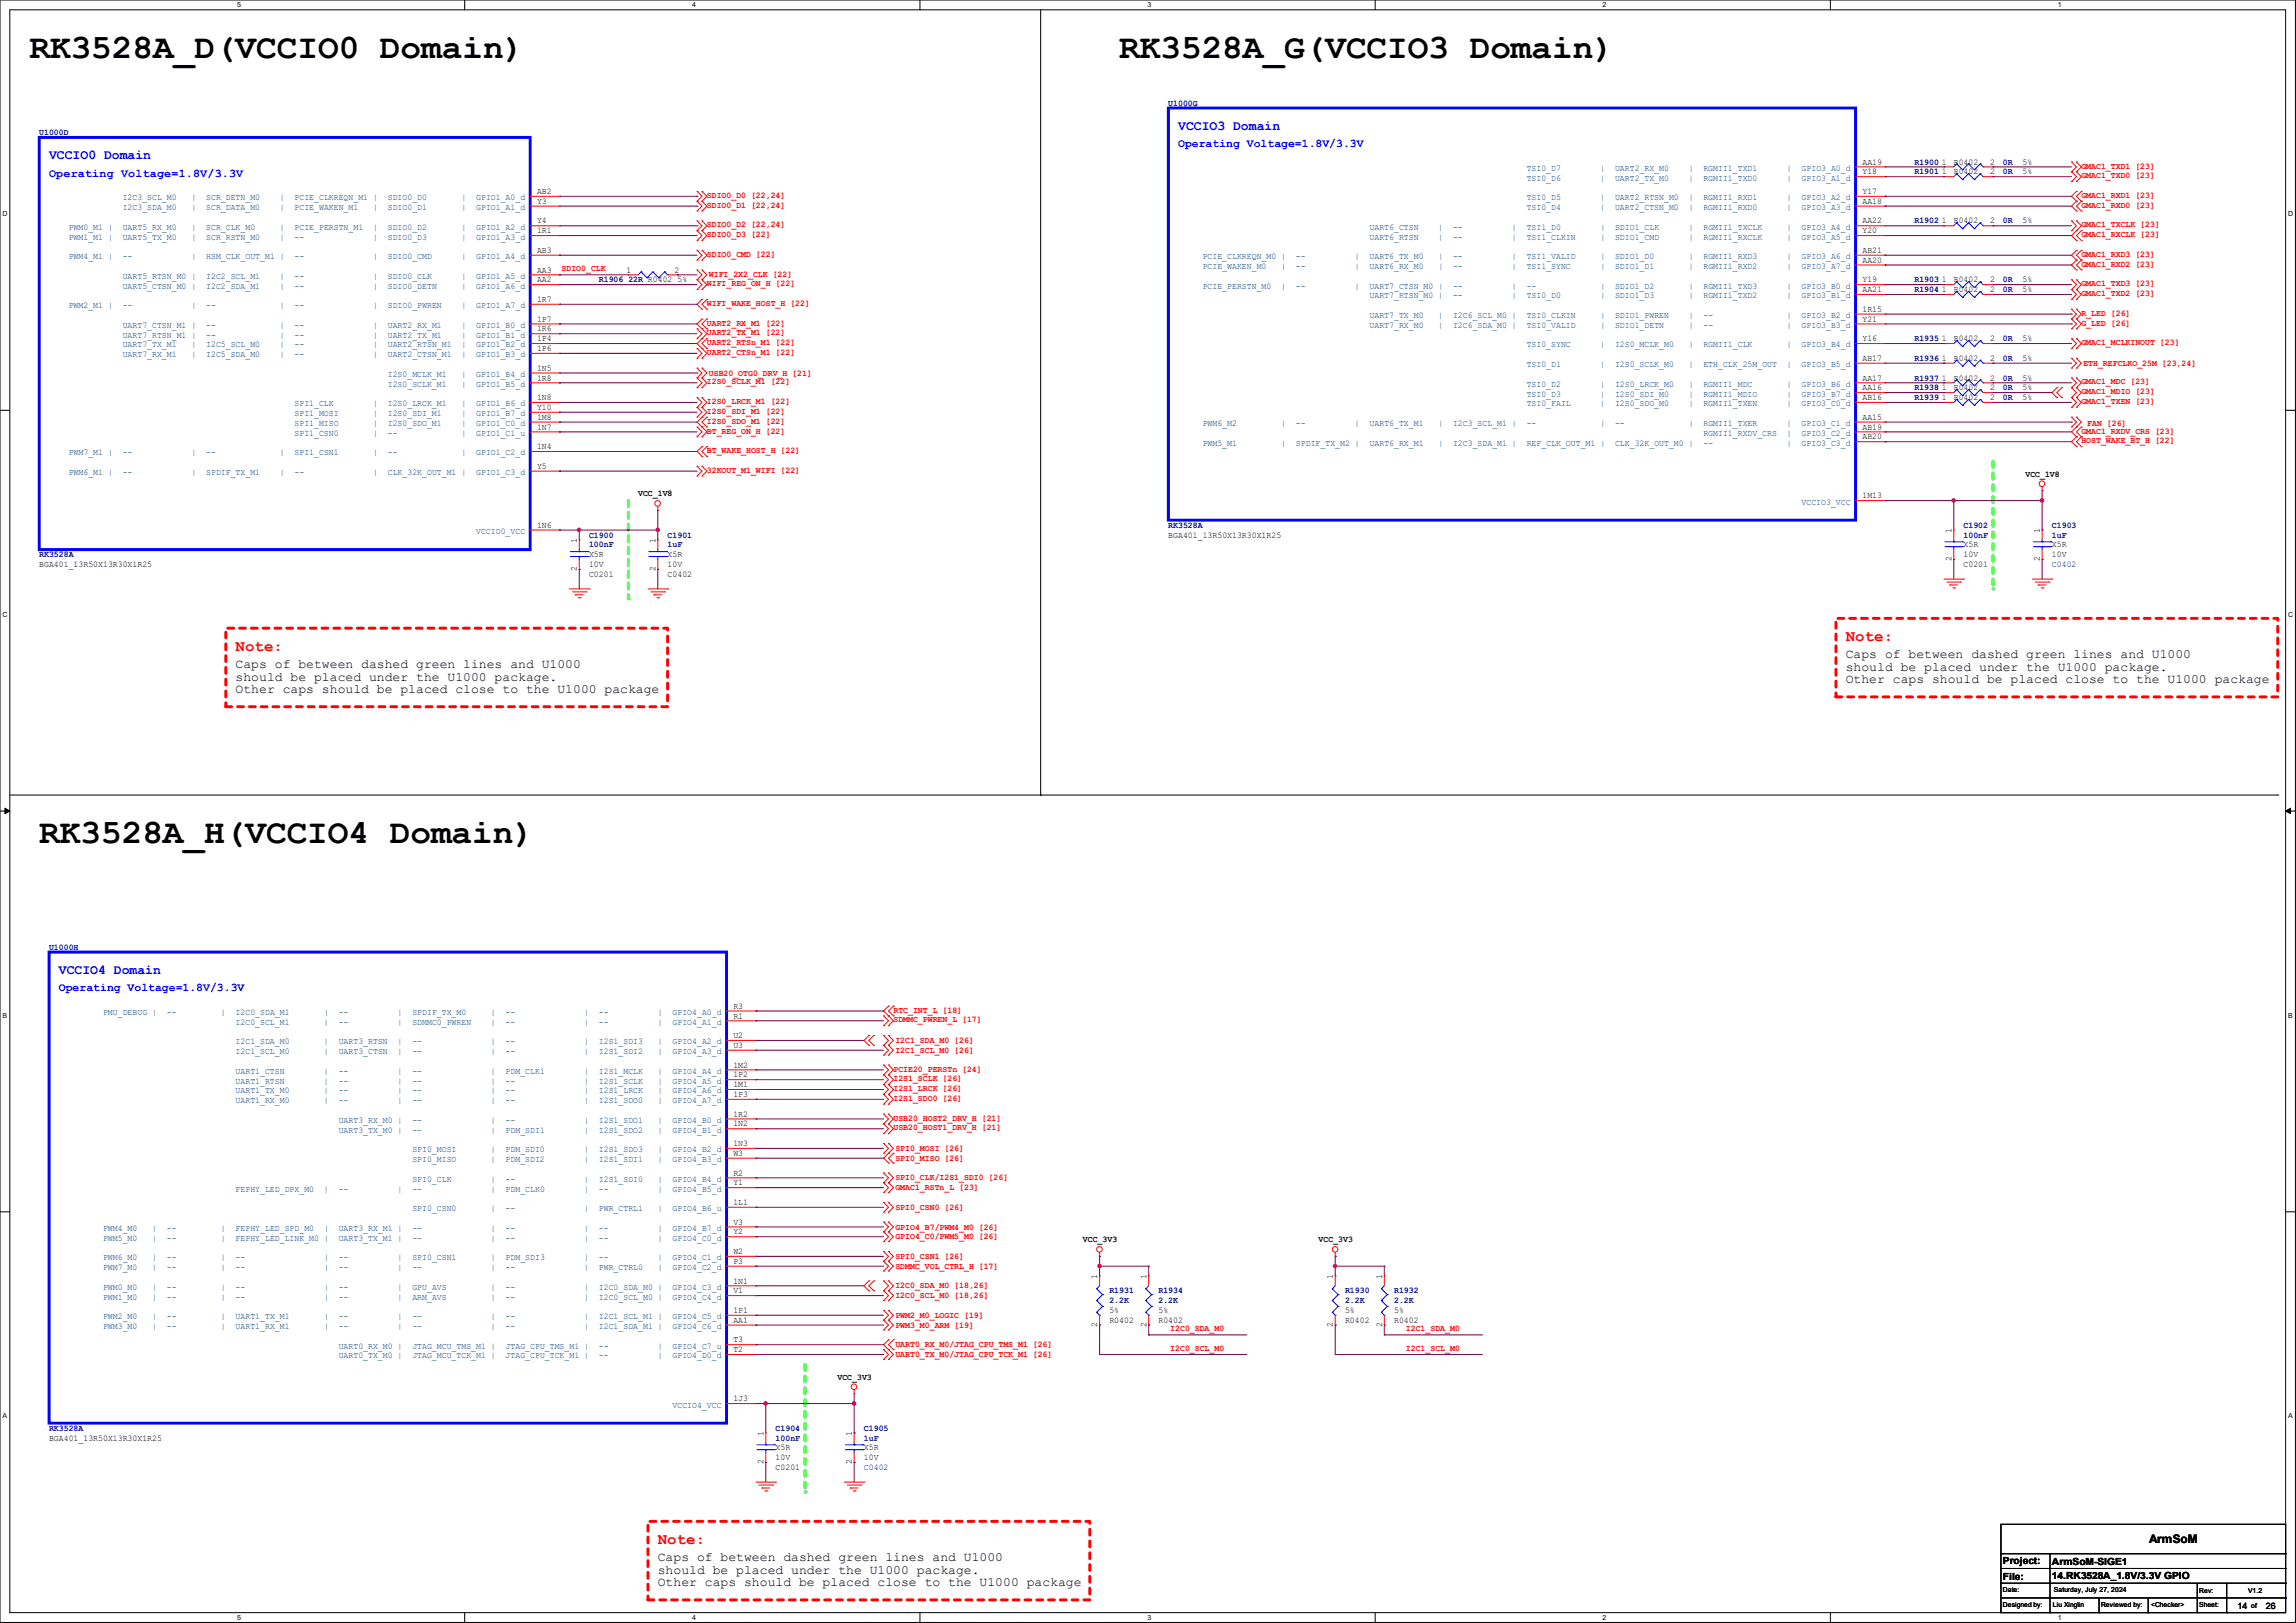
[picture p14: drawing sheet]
<svg xmlns="http://www.w3.org/2000/svg" width="297mm" height="210mm" viewBox="0 0 297 210" stroke-linecap="round" stroke-linejoin="round" font-family="sans-serif">
<defs><g id="words">
<g font-size="4.4">
<text x="3.8" y="7.5">RK3528A_D(VCCIO0 Domain)</text>
<text x="144.8" y="7.5">RK3528A_G(VCCIO3 Domain)</text>
<text x="5.1" y="109.1">RK3528A_H(VCCIO4 Domain)</text>
</g>
<g font-size="2" fill="#f00">
<text x="238.8" y="83">Note:</text>
<text x="30.5" y="84.2">Note:</text>
<text x="85.1" y="199.8">Note:</text>
</g>
<g font-size="1.8" fill="#00f">
<text x="152.4" y="16.8">VCCIO3 Domain</text>
<text x="6.3" y="20.6">VCCIO0 Domain</text>
<text x="7.6" y="126">VCCIO4 Domain</text>
</g>
<g font-size="1.7">
<text x="30.5" y="86.4">Caps of between dashed green lines and U1000</text>
<text x="30.5" y="88.1">should be placed under the U1000 package.</text>
<text x="30.5" y="89.7">Other caps should be placed close to the U1000 package</text>
<text x="238.8" y="85.1">Caps of between dashed green lines and U1000</text>
<text x="238.8" y="86.8">should be placed under the U1000 package.</text>
<text x="238.8" y="88.4">Other caps should be placed close to the U1000 package</text>
<text x="85.1" y="202">Caps of between dashed green lines and U1000</text>
<text x="85.1" y="203.6">should be placed under the U1000 package.</text>
<text x="85.1" y="205.3">Other caps should be placed close to the U1000 package</text>
</g>
<g font-size="1.5" fill="#00f">
<text x="6.3" y="22.9">Operating Voltage=1.8V/3.3V</text>
<text x="152.4" y="19.1">Operating Voltage=1.8V/3.3V</text>
<text x="7.6" y="128.3">Operating Voltage=1.8V/3.3V</text>
</g>
<text font-size="1.5" x="278" y="199.7">ArmSoM</text>
<g font-size="1.3">
<text x="259.1" y="202.4">Project:</text>
<text x="265.4" y="202.5">ArmSoM-SIGE1</text>
<text x="259.1" y="204.4">File:</text>
<text x="265.4" y="204.3">14.RK3528A_1.8V/3.3V GPIO</text>
</g>
<g font-size="1.1" fill="#00007f">
<text x="5.1" y="17.5">U1000D</text>
<text x="151.1" y="13.7">U1000G</text>
<text x="247.6" y="21.3">R1900</text>
<text x="247.6" y="22.6">R1901</text>
<text x="259.1" y="21.3">0R</text>
<text x="259.1" y="22.6">0R</text>
<text x="247.6" y="28.9">R1902</text>
<text x="259.1" y="28.9">0R</text>
<text x="77.5" y="36.5">R1906 22R R0402 5%</text>
<text x="247.6" y="36.5">R1903</text>
<text x="247.6" y="37.8">R1904</text>
<text x="259.1" y="36.5">0R</text>
<text x="259.1" y="37.8">0R</text>
<text x="247.6" y="44.2">R1935</text>
<text x="247.6" y="46.7">R1936</text>
<text x="259.1" y="44.2">0R</text>
<text x="259.1" y="46.7">0R</text>
<text x="247.6" y="49.2">R1937</text>
<text x="247.6" y="51.8">R1939</text>
<text x="247.6" y="50.5">R1938</text>
<text x="259.1" y="49.2">0R</text>
<text x="259.1" y="51.8">0R</text>
<text x="259.1" y="50.5">0R</text>
<text x="76.2" y="69.6">C1900</text>
<text x="76.2" y="70.8">100nF</text>
<text x="86.4" y="69.6">C1901</text>
<text x="86.4" y="70.8">1uF</text>
<text x="151.1" y="68.3">RK3528A</text>
<text x="254" y="68.3">C1902</text>
<text x="254" y="69.6">100nF</text>
<text x="265.4" y="68.3">C1903</text>
<text x="265.4" y="69.6">1uF</text>
<text x="5.1" y="72.1">RK3528A</text>
<text x="265.4" y="73.4">C0402</text>
<text x="6.3" y="122.9">U1000H</text>
<text x="143.5" y="167.3">R1931</text>
<text x="149.9" y="167.3">R1934</text>
<text x="174" y="167.3">R1930</text>
<text x="180.3" y="167.3">R1932</text>
<text x="143.5" y="168.6">2.2K</text>
<text x="149.9" y="168.6">2.2K</text>
<text x="174" y="168.6">2.2K</text>
<text x="180.3" y="168.6">2.2K</text>
<text x="6.3" y="185.1">RK3528A</text>
<text x="100.3" y="185.1">C1904</text>
<text x="111.8" y="185.1">C1905</text>
<text x="100.3" y="186.4">100nF</text>
<text x="111.8" y="186.4">1uF</text>
<text x="111.8" y="190.2">C0402</text>
</g>
<g font-size="1.1" fill="#003f7f">
<text x="197.5" y="22.1">TSI0_D7</text>
<text x="197.5" y="23.4">TSI0_D6</text>
<text x="207" y="22.1">|</text>
<text x="207" y="23.4">|</text>
<text x="208.9" y="22.1">UART2_RX_M0</text>
<text x="208.9" y="23.4">UART2_TX_M0</text>
<text x="218.4" y="22.1">|</text>
<text x="218.4" y="23.4">|</text>
<text x="220.3" y="22.1">RGMII1_TXD1</text>
<text x="220.3" y="23.4">RGMII1_TXD0</text>
<text x="231.1" y="22.1">|</text>
<text x="231.1" y="23.4">|</text>
<text x="233" y="22.1">GPIO3_A0_d</text>
<text x="233" y="23.4">GPIO3_A1_d</text>
<text x="8.9" y="29.7">PWM0_M1 |</text>
<text x="15.9" y="25.9">I2C3_SCL_M0</text>
<text x="15.9" y="27.2">I2C3_SDA_M0</text>
<text x="15.9" y="29.7">UART5_RX_M0</text>
<text x="24.8" y="25.9">|</text>
<text x="24.8" y="27.2">|</text>
<text x="24.8" y="29.7">|</text>
<text x="26.7" y="25.9">SCR_DETN_M0</text>
<text x="26.7" y="27.2">SCR_DATA_M0</text>
<text x="26.7" y="29.7">SCR_CLK_M0</text>
<text x="36.2" y="25.9">|</text>
<text x="36.2" y="27.2">|</text>
<text x="36.2" y="29.7">|</text>
<text x="38.1" y="25.9">PCIE_CLKREQN_M1 |</text>
<text x="38.1" y="27.2">PCIE_WAKEN_M1</text>
<text x="38.1" y="29.7">PCIE_PERSTN_M1</text>
<text x="48.3" y="27.2">|</text>
<text x="48.3" y="29.7">|</text>
<text x="50.2" y="25.9">SDIO0_D0</text>
<text x="50.2" y="27.2">SDIO0_D1</text>
<text x="50.2" y="29.7">SDIO0_D2</text>
<text x="59.7" y="25.9">|</text>
<text x="59.7" y="27.2">|</text>
<text x="59.7" y="29.7">|</text>
<text x="61.6" y="25.9">GPIO1_A0_d</text>
<text x="61.6" y="27.2">GPIO1_A1_d</text>
<text x="61.6" y="29.7">GPIO1_A2_d</text>
<text x="177.2" y="29.7">UART6_CTSN</text>
<text x="186.1" y="29.7">|</text>
<text x="188" y="29.7">--</text>
<text x="195.6" y="29.7">|</text>
<text x="197.5" y="25.9">TSI0_D5</text>
<text x="197.5" y="27.2">TSI0_D4</text>
<text x="197.5" y="29.7">TSI1_D0</text>
<text x="207" y="25.9">|</text>
<text x="207" y="27.2">|</text>
<text x="207" y="29.7">|</text>
<text x="208.9" y="25.9">UART2_RTSN_M0</text>
<text x="208.9" y="27.2">UART2_CTSN_M0</text>
<text x="208.9" y="29.7">SDIO1_CLK</text>
<text x="218.4" y="25.9">|</text>
<text x="218.4" y="27.2">|</text>
<text x="218.4" y="29.7">|</text>
<text x="220.3" y="25.9">RGMII1_RXD1</text>
<text x="220.3" y="27.2">RGMII1_RXD0</text>
<text x="220.3" y="29.7">RGMII1_TXCLK</text>
<text x="231.1" y="25.9">|</text>
<text x="231.1" y="27.2">|</text>
<text x="231.1" y="29.7">|</text>
<text x="233" y="25.9">GPIO3_A2_d</text>
<text x="233" y="27.2">GPIO3_A3_d</text>
<text x="233" y="29.7">GPIO3_A4_d</text>
<text x="8.9" y="31">PWM1_M1 |</text>
<text x="8.9" y="33.5">PWM4_M1 |</text>
<text x="15.9" y="31">UART5_TX_M0</text>
<text x="15.9" y="33.5">--</text>
<text x="24.8" y="31">|</text>
<text x="24.8" y="33.5">|</text>
<text x="26.7" y="31">SCR_RSTN_M0</text>
<text x="26.7" y="33.5">HSM_CLK_OUT_M1 |</text>
<text x="36.2" y="31">|</text>
<text x="38.1" y="31">--</text>
<text x="38.1" y="33.5">--</text>
<text x="48.3" y="31">|</text>
<text x="48.3" y="33.5">|</text>
<text x="50.2" y="31">SDIO0_D3</text>
<text x="50.2" y="33.5">SDIO0_CMD</text>
<text x="59.7" y="31">|</text>
<text x="59.7" y="33.5">|</text>
<text x="61.6" y="31">GPIO1_A3_d</text>
<text x="61.6" y="33.5">GPIO1_A4_d</text>
<text x="155.6" y="33.5">PCIE_CLKREQN_M0 |</text>
<text x="155.6" y="34.8">PCIE_WAKEN_M0</text>
<text x="165.7" y="34.8">|</text>
<text x="167.6" y="33.5">--</text>
<text x="167.6" y="34.8">--</text>
<text x="175.3" y="33.5">|</text>
<text x="175.3" y="34.8">|</text>
<text x="177.2" y="31">UART6_RTSN</text>
<text x="177.2" y="33.5">UART6_TX_M0</text>
<text x="177.2" y="34.8">UART6_RX_M0</text>
<text x="186.1" y="31">|</text>
<text x="186.1" y="33.5">|</text>
<text x="186.1" y="34.8">|</text>
<text x="188" y="31">--</text>
<text x="188" y="33.5">--</text>
<text x="188" y="34.8">--</text>
<text x="195.6" y="31">|</text>
<text x="195.6" y="33.5">|</text>
<text x="195.6" y="34.8">|</text>
<text x="197.5" y="31">TSI1_CLKIN</text>
<text x="197.5" y="33.5">TSI1_VALID</text>
<text x="197.5" y="34.8">TSI1_SYNC</text>
<text x="207" y="31">|</text>
<text x="207" y="33.5">|</text>
<text x="207" y="34.8">|</text>
<text x="208.9" y="31">SDIO1_CMD</text>
<text x="208.9" y="33.5">SDIO1_D0</text>
<text x="208.9" y="34.8">SDIO1_D1</text>
<text x="218.4" y="31">|</text>
<text x="218.4" y="33.5">|</text>
<text x="218.4" y="34.8">|</text>
<text x="220.3" y="31">RGMII1_RXCLK</text>
<text x="220.4" y="33.5">RGMII1_RXD3</text>
<text x="220.4" y="34.8">RGMII1_RXD2</text>
<text x="231.1" y="31">|</text>
<text x="231.1" y="33.5">|</text>
<text x="231.1" y="34.8">|</text>
<text x="233" y="31">GPIO3_A5_d</text>
<text x="233.1" y="33.5">GPIO3_A6_d</text>
<text x="233.1" y="34.8">GPIO3_A7_d</text>
<text x="8.9" y="39.9">PWM2_M1 |</text>
<text x="15.9" y="36.1">UART5_RTSN_M0 |</text>
<text x="15.9" y="37.3">UART5_CTSN_M0 |</text>
<text x="15.9" y="39.9">--</text>
<text x="24.8" y="39.9">|</text>
<text x="26.7" y="36.1">I2C2_SCL_M1</text>
<text x="26.7" y="37.3">I2C2_SDA_M1</text>
<text x="26.7" y="39.9">--</text>
<text x="36.2" y="36.1">|</text>
<text x="36.2" y="37.3">|</text>
<text x="36.2" y="39.9">|</text>
<text x="38.1" y="36.1">--</text>
<text x="38.1" y="37.3">--</text>
<text x="38.1" y="39.9">--</text>
<text x="48.3" y="36.1">|</text>
<text x="48.3" y="37.3">|</text>
<text x="48.3" y="39.9">|</text>
<text x="50.2" y="36.1">SDIO0_CLK</text>
<text x="50.2" y="37.3">SDIO0_DETN</text>
<text x="50.2" y="39.9">SDIO0_PWREN</text>
<text x="59.7" y="36.1">|</text>
<text x="59.7" y="37.3">|</text>
<text x="59.7" y="39.9">|</text>
<text x="61.6" y="36.1">GPIO1_A5_d</text>
<text x="61.6" y="37.3">GPIO1_A6_d</text>
<text x="61.6" y="39.9">GPIO1_A7_d</text>
<text x="155.6" y="37.3">PCIE_PERSTN_M0</text>
<text x="165.7" y="37.3">|</text>
<text x="167.6" y="37.3">--</text>
<text x="175.3" y="37.3">|</text>
<text x="177.2" y="38.6">UART7_RTSN_M0 |</text>
<text x="177.2" y="41.1">UART7_TX_M0</text>
<text x="177.2" y="37.3">UART7_CTSN_M0 |</text>
<text x="186.1" y="41.1">|</text>
<text x="188" y="38.6">--</text>
<text x="188" y="41.1">I2C6_SCL_M0 |</text>
<text x="188" y="37.3">--</text>
<text x="195.6" y="38.6">|</text>
<text x="195.6" y="37.3">|</text>
<text x="197.5" y="38.6">TSI0_D0</text>
<text x="197.5" y="41.1">TSI0_CLKIN</text>
<text x="197.5" y="37.3">--</text>
<text x="207" y="38.6">|</text>
<text x="207" y="41.1">|</text>
<text x="207" y="37.3">|</text>
<text x="208.9" y="38.6">SDIO1_D3</text>
<text x="208.9" y="41.1">SDIO1_PWREN</text>
<text x="208.9" y="37.3">SDIO1_D2</text>
<text x="218.4" y="38.6">|</text>
<text x="218.4" y="41.1">|</text>
<text x="218.4" y="37.3">|</text>
<text x="220.3" y="38.6">RGMII1_TXD2</text>
<text x="220.3" y="41.1">--</text>
<text x="220.4" y="37.3">RGMII1_TXD3</text>
<text x="231.1" y="38.6">|</text>
<text x="231.1" y="41.1">|</text>
<text x="231.1" y="37.3">|</text>
<text x="233" y="38.6">GPIO3_B1_d</text>
<text x="233" y="41.1">GPIO3_B2_d</text>
<text x="233.1" y="37.3">GPIO3_B0_d</text>
<text x="15.9" y="42.4">UART7_CTSN_M1 |</text>
<text x="15.9" y="43.7">UART7_RTSN_M1 |</text>
<text x="15.9" y="45">UART7_TX_M1</text>
<text x="15.9" y="46.2">UART7_RX_M1</text>
<text x="24.8" y="45">|</text>
<text x="24.8" y="46.2">|</text>
<text x="26.7" y="42.4">--</text>
<text x="26.7" y="43.7">--</text>
<text x="26.7" y="45">I2C5_SCL_M0</text>
<text x="26.7" y="46.2">I2C5_SDA_M0</text>
<text x="36.2" y="42.4">|</text>
<text x="36.2" y="43.7">|</text>
<text x="36.2" y="45">|</text>
<text x="36.2" y="46.2">|</text>
<text x="38.1" y="42.4">--</text>
<text x="38.1" y="43.7">--</text>
<text x="38.1" y="45">--</text>
<text x="38.1" y="46.2">--</text>
<text x="48.3" y="42.4">|</text>
<text x="48.3" y="43.7">|</text>
<text x="48.3" y="45">|</text>
<text x="48.3" y="46.2">|</text>
<text x="50.2" y="42.4">UART2_RX_M1</text>
<text x="50.2" y="43.7">UART2_TX_M1</text>
<text x="50.2" y="45">UART2_RTSN_M1</text>
<text x="50.2" y="46.2">UART2_CTSN_M1</text>
<text x="59.7" y="42.4">|</text>
<text x="59.7" y="43.7">|</text>
<text x="59.7" y="45">|</text>
<text x="59.7" y="46.2">|</text>
<text x="61.6" y="42.4">GPIO1_B0_d</text>
<text x="61.6" y="43.7">GPIO1_B1_d</text>
<text x="61.6" y="45">GPIO1_B2_d</text>
<text x="61.6" y="46.2">GPIO1_B3_d</text>
<text x="177.2" y="42.4">UART7_RX_M0</text>
<text x="186.1" y="42.4">|</text>
<text x="188" y="42.4">I2C6_SDA_M0 |</text>
<text x="197.5" y="45">TSI0_SYNC</text>
<text x="197.5" y="47.5">TSI0_D1</text>
<text x="197.5" y="42.4">TSI0_VALID</text>
<text x="207" y="45">|</text>
<text x="207" y="47.5">|</text>
<text x="207" y="42.4">|</text>
<text x="208.9" y="45">I2S0_MCLK_M0</text>
<text x="208.9" y="47.5">I2S0_SCLK_M0</text>
<text x="208.9" y="42.4">SDIO1_DETN</text>
<text x="218.4" y="45">|</text>
<text x="218.4" y="47.5">|</text>
<text x="218.4" y="42.4">|</text>
<text x="220.3" y="45">RGMII1_CLK</text>
<text x="220.3" y="47.5">ETH_CLK_25M_OUT</text>
<text x="220.3" y="42.4">--</text>
<text x="231.1" y="45">|</text>
<text x="231.1" y="47.5">|</text>
<text x="231.1" y="42.4">|</text>
<text x="233" y="45">GPIO3_B4_d</text>
<text x="233" y="47.5">GPIO3_B5_d</text>
<text x="233" y="42.4">GPIO3_B3_d</text>
<text x="38.1" y="52.6">SPI1_CLK</text>
<text x="38.1" y="53.8">SPI1_MOSI</text>
<text x="48.3" y="52.6">|</text>
<text x="48.3" y="53.8">|</text>
<text x="50.2" y="48.8">I2S0_MCLK_M1</text>
<text x="50.2" y="50">I2S0_SCLK_M1</text>
<text x="50.2" y="52.6">I2S0_LRCK_M1</text>
<text x="50.2" y="53.8">I2S0_SDI_M1</text>
<text x="59.7" y="48.8">|</text>
<text x="59.7" y="50">|</text>
<text x="59.7" y="52.6">|</text>
<text x="59.7" y="53.8">|</text>
<text x="61.6" y="48.8">GPIO1_B4_d</text>
<text x="61.6" y="50">GPIO1_B5_d</text>
<text x="61.6" y="52.6">GPIO1_B6_d</text>
<text x="61.6" y="53.8">GPIO1_B7_d</text>
<text x="197.5" y="50">TSI0_D2</text>
<text x="197.5" y="51.3">TSI0_D3</text>
<text x="197.5" y="52.6">TSI0_FAIL</text>
<text x="207" y="50">|</text>
<text x="207" y="51.3">|</text>
<text x="207" y="52.6">|</text>
<text x="208.9" y="50">I2S0_LRCK_M0</text>
<text x="208.9" y="51.3">I2S0_SDI_M0</text>
<text x="208.9" y="52.6">I2S0_SDO_M0</text>
<text x="218.4" y="50">|</text>
<text x="218.4" y="51.3">|</text>
<text x="218.4" y="52.6">|</text>
<text x="220.3" y="50">RGMII1_MDC</text>
<text x="220.3" y="51.3">RGMII1_MDIO</text>
<text x="220.3" y="52.6">RGMII1_TXEN</text>
<text x="231.1" y="50">|</text>
<text x="231.1" y="51.3">|</text>
<text x="231.1" y="52.6">|</text>
<text x="233" y="50">GPIO3_B6_d</text>
<text x="233" y="51.3">GPIO3_B7_d</text>
<text x="233" y="52.6">GPIO3_C0_d</text>
<text x="8.9" y="58.9">PWM7_M1 |</text>
<text x="15.9" y="58.9">--</text>
<text x="24.8" y="58.9">|</text>
<text x="26.7" y="58.9">--</text>
<text x="36.2" y="58.9">|</text>
<text x="38.1" y="55.1">SPI1_MISO</text>
<text x="38.1" y="56.4">SPI1_CSN0</text>
<text x="38.1" y="58.9">SPI1_CSN1</text>
<text x="48.3" y="55.1">|</text>
<text x="48.3" y="56.4">|</text>
<text x="48.3" y="58.9">|</text>
<text x="50.2" y="55.1">I2S0_SDO_M1</text>
<text x="50.2" y="56.4">--</text>
<text x="50.2" y="58.9">--</text>
<text x="59.7" y="55.1">|</text>
<text x="59.7" y="56.4">|</text>
<text x="59.7" y="58.9">|</text>
<text x="61.6" y="55.1">GPIO1_C0_d</text>
<text x="61.6" y="56.4">GPIO1_C1_u</text>
<text x="61.6" y="58.9">GPIO1_C2_d</text>
<text x="155.6" y="55.1">PWM6_M2</text>
<text x="155.6" y="57.7">PWM5_M1</text>
<text x="165.7" y="55.1">|</text>
<text x="165.7" y="57.7">|</text>
<text x="167.6" y="55.1">--</text>
<text x="167.6" y="57.7">SPDIF_TX_M2 |</text>
<text x="175.3" y="55.1">|</text>
<text x="177.2" y="55.1">UART6_TX_M1</text>
<text x="177.2" y="57.7">UART6_RX_M1</text>
<text x="186.1" y="55.1">|</text>
<text x="186.1" y="57.7">|</text>
<text x="188" y="55.1">I2C3_SCL_M1 |</text>
<text x="188" y="57.7">I2C3_SDA_M1 |</text>
<text x="197.5" y="55.1">--</text>
<text x="197.5" y="57.7">REF_CLK_OUT_M1 |</text>
<text x="207" y="55.1">|</text>
<text x="208.9" y="55.1">--</text>
<text x="208.9" y="57.7">CLK_32K_OUT_M0 |</text>
<text x="218.4" y="55.1">|</text>
<text x="220.3" y="56.4">RGMII1_RXDV_CRS</text>
<text x="220.4" y="55.1">RGMII1_TXER</text>
<text x="220.4" y="57.7">--</text>
<text x="231.1" y="56.4">|</text>
<text x="231.1" y="55.1">|</text>
<text x="231.1" y="57.7">|</text>
<text x="233" y="56.4">GPIO3_C2_d</text>
<text x="233.1" y="55.1">GPIO3_C1_d</text>
<text x="233.1" y="57.7">GPIO3_C3_d</text>
<text x="8.9" y="61.5">PWM6_M1 |</text>
<text x="15.9" y="61.5">--</text>
<text x="24.8" y="61.5">|</text>
<text x="26.7" y="61.5">SPDIF_TX_M1</text>
<text x="36.2" y="61.5">|</text>
<text x="38.1" y="61.5">--</text>
<text x="48.3" y="61.5">|</text>
<text x="50.2" y="61.5">CLK_32K_OUT_M1 |</text>
<text x="61.6" y="61.5">GPIO1_C3_d</text>
<text x="233" y="65.3">VCCIO3_VCC</text>
<text x="61.6" y="69.1">VCCIO0_VCC</text>
<text x="13.3" y="131.3">PMU_DEBUG |</text>
<text x="21.6" y="131.3">--</text>
<text x="28.6" y="131.3">|</text>
<text x="30.5" y="131.3">I2C0_SDA_M1</text>
<text x="41.9" y="131.3">|</text>
<text x="43.8" y="131.3">--</text>
<text x="51.4" y="131.3">|</text>
<text x="53.3" y="131.3">SPDIF_TX_M0</text>
<text x="63.5" y="131.3">|</text>
<text x="65.4" y="131.3">--</text>
<text x="75.6" y="131.3">|</text>
<text x="77.5" y="131.3">--</text>
<text x="85.1" y="131.3">|</text>
<text x="87" y="131.3">GPIO4_A0_d</text>
<text x="30.5" y="132.6">I2C0_SCL_M1</text>
<text x="30.5" y="135.1">I2C1_SDA_M0</text>
<text x="30.5" y="136.4">I2C1_SCL_M0</text>
<text x="41.9" y="132.6">|</text>
<text x="41.9" y="135.1">|</text>
<text x="41.9" y="136.4">|</text>
<text x="43.8" y="132.6">--</text>
<text x="43.8" y="135.1">UART3_RTSN</text>
<text x="43.8" y="136.4">UART3_CTSN</text>
<text x="51.4" y="132.6">|</text>
<text x="51.4" y="135.1">|</text>
<text x="51.4" y="136.4">|</text>
<text x="53.3" y="132.6">SDMMC0_PWREN</text>
<text x="53.3" y="135.1">--</text>
<text x="53.3" y="136.4">--</text>
<text x="63.5" y="132.6">|</text>
<text x="63.5" y="135.1">|</text>
<text x="63.5" y="136.4">|</text>
<text x="65.4" y="132.6">--</text>
<text x="65.4" y="135.1">--</text>
<text x="65.4" y="136.4">--</text>
<text x="75.6" y="132.6">|</text>
<text x="75.6" y="135.1">|</text>
<text x="75.6" y="136.4">|</text>
<text x="77.5" y="132.6">--</text>
<text x="77.5" y="135.1">I2S1_SDI3</text>
<text x="77.5" y="136.4">I2S1_SDI2</text>
<text x="85.1" y="132.6">|</text>
<text x="85.1" y="135.1">|</text>
<text x="85.1" y="136.4">|</text>
<text x="87" y="132.6">GPIO4_A1_d</text>
<text x="87" y="135.1">GPIO4_A2_d</text>
<text x="87" y="136.4">GPIO4_A3_d</text>
<text x="30.5" y="138.9">UART1_CTSN</text>
<text x="30.5" y="140.2">UART1_RTSN</text>
<text x="30.5" y="141.5">UART1_TX_M0</text>
<text x="30.5" y="142.7">UART1_RX_M0</text>
<text x="41.9" y="138.9">|</text>
<text x="41.9" y="140.2">|</text>
<text x="41.9" y="141.5">|</text>
<text x="41.9" y="142.7">|</text>
<text x="43.8" y="138.9">--</text>
<text x="43.8" y="140.2">--</text>
<text x="43.8" y="141.5">--</text>
<text x="43.8" y="142.7">--</text>
<text x="51.4" y="138.9">|</text>
<text x="51.4" y="140.2">|</text>
<text x="51.4" y="141.5">|</text>
<text x="51.4" y="142.7">|</text>
<text x="53.3" y="138.9">--</text>
<text x="53.3" y="140.2">--</text>
<text x="53.3" y="141.5">--</text>
<text x="53.3" y="142.7">--</text>
<text x="63.5" y="138.9">|</text>
<text x="63.5" y="140.2">|</text>
<text x="63.5" y="141.5">|</text>
<text x="63.5" y="142.7">|</text>
<text x="65.4" y="138.9">PDM_CLK1</text>
<text x="65.4" y="140.2">--</text>
<text x="65.4" y="141.5">--</text>
<text x="65.4" y="142.7">--</text>
<text x="75.6" y="138.9">|</text>
<text x="75.6" y="140.2">|</text>
<text x="75.6" y="141.5">|</text>
<text x="75.6" y="142.7">|</text>
<text x="77.5" y="138.9">I2S1_MCLK</text>
<text x="77.5" y="140.2">I2S1_SCLK</text>
<text x="77.5" y="141.5">I2S1_LRCK</text>
<text x="77.5" y="142.7">I2S1_SDO0</text>
<text x="85.1" y="138.9">|</text>
<text x="85.1" y="140.2">|</text>
<text x="85.1" y="141.5">|</text>
<text x="85.1" y="142.7">|</text>
<text x="87" y="138.9">GPIO4_A4_d</text>
<text x="87" y="140.2">GPIO4_A5_d</text>
<text x="87" y="141.5">GPIO4_A6_d</text>
<text x="87" y="142.7">GPIO4_A7_d</text>
<text x="43.8" y="145.3">UART3_RX_M0 |</text>
<text x="43.8" y="146.6">UART3_TX_M0 |</text>
<text x="53.3" y="149.1">SPI0_MOSI</text>
<text x="53.3" y="145.3">--</text>
<text x="53.3" y="146.6">--</text>
<text x="63.5" y="149.1">|</text>
<text x="63.5" y="145.3">|</text>
<text x="63.5" y="146.6">|</text>
<text x="65.4" y="149.1">PDM_SDI0</text>
<text x="65.4" y="145.3">--</text>
<text x="65.4" y="146.6">PDM_SDI1</text>
<text x="75.6" y="149.1">|</text>
<text x="75.6" y="145.3">|</text>
<text x="75.6" y="146.6">|</text>
<text x="77.5" y="149.1">I2S1_SDO3</text>
<text x="77.5" y="145.3">I2S1_SDO1</text>
<text x="77.5" y="146.6">I2S1_SDO2</text>
<text x="85.1" y="149.1">|</text>
<text x="85.1" y="145.3">|</text>
<text x="85.1" y="146.6">|</text>
<text x="87" y="149.1">GPIO4_B2_d</text>
<text x="87" y="145.3">GPIO4_B0_d</text>
<text x="87" y="146.6">GPIO4_B1_d</text>
<text x="30.5" y="154.2">FEPHY_LED_DPX_M0</text>
<text x="41.9" y="154.2">|</text>
<text x="43.8" y="154.2">--</text>
<text x="51.4" y="154.2">|</text>
<text x="53.3" y="150.4">SPI0_MISO</text>
<text x="53.3" y="152.9">SPI0_CLK</text>
<text x="53.3" y="154.2">--</text>
<text x="63.5" y="150.4">|</text>
<text x="63.5" y="152.9">|</text>
<text x="63.5" y="154.2">|</text>
<text x="65.4" y="150.4">PDM_SDI2</text>
<text x="65.4" y="152.9">--</text>
<text x="65.4" y="154.2">PDM_CLK0</text>
<text x="75.6" y="150.4">|</text>
<text x="75.6" y="152.9">|</text>
<text x="75.6" y="154.2">|</text>
<text x="77.5" y="150.4">I2S1_SDI1</text>
<text x="77.5" y="152.9">I2S1_SDI0</text>
<text x="77.5" y="154.2">--</text>
<text x="85.1" y="150.4">|</text>
<text x="85.1" y="152.9">|</text>
<text x="85.1" y="154.2">|</text>
<text x="87" y="150.4">GPIO4_B3_d</text>
<text x="87" y="152.9">GPIO4_B4_d</text>
<text x="87" y="154.2">GPIO4_B5_d</text>
<text x="13.3" y="159.3">PWM4_M0</text>
<text x="13.3" y="160.5">PWM5_M0</text>
<text x="19.7" y="159.3">|</text>
<text x="19.7" y="160.5">|</text>
<text x="21.6" y="159.3">--</text>
<text x="21.6" y="160.5">--</text>
<text x="28.6" y="159.3">|</text>
<text x="28.6" y="160.5">|</text>
<text x="30.5" y="159.3">FEPHY_LED_SPD_M0</text>
<text x="30.5" y="160.5">FEPHY_LED_LINK_M0 |</text>
<text x="41.9" y="159.3">|</text>
<text x="43.8" y="159.3">UART3_RX_M1 |</text>
<text x="43.8" y="160.5">UART3_TX_M1 |</text>
<text x="53.3" y="156.7">SPI0_CSN0</text>
<text x="53.3" y="159.3">--</text>
<text x="53.3" y="160.5">--</text>
<text x="63.5" y="156.7">|</text>
<text x="63.5" y="159.3">|</text>
<text x="63.5" y="160.5">|</text>
<text x="65.4" y="156.7">--</text>
<text x="65.4" y="159.3">--</text>
<text x="65.4" y="160.5">--</text>
<text x="75.6" y="156.7">|</text>
<text x="75.6" y="159.3">|</text>
<text x="75.6" y="160.5">|</text>
<text x="77.5" y="156.7">PWR_CTRL1</text>
<text x="77.5" y="159.3">--</text>
<text x="77.5" y="160.5">--</text>
<text x="85.1" y="156.7">|</text>
<text x="85.1" y="159.3">|</text>
<text x="85.1" y="160.5">|</text>
<text x="87" y="156.7">GPIO4_B6_u</text>
<text x="87" y="159.3">GPIO4_B7_d</text>
<text x="87" y="160.5">GPIO4_C0_d</text>
<text x="13.3" y="163.1">PWM6_M0</text>
<text x="13.3" y="164.3">PWM7_M0</text>
<text x="13.3" y="166.9">PWM0_M0</text>
<text x="19.7" y="163.1">|</text>
<text x="19.7" y="164.3">|</text>
<text x="19.7" y="166.9">|</text>
<text x="21.6" y="163.1">--</text>
<text x="21.6" y="164.3">--</text>
<text x="21.6" y="166.9">--</text>
<text x="28.6" y="163.1">|</text>
<text x="28.6" y="164.3">|</text>
<text x="28.6" y="166.9">|</text>
<text x="30.5" y="163.1">--</text>
<text x="30.5" y="164.3">--</text>
<text x="30.5" y="166.9">--</text>
<text x="41.9" y="163.1">|</text>
<text x="41.9" y="164.3">|</text>
<text x="41.9" y="166.9">|</text>
<text x="43.8" y="163.1">--</text>
<text x="43.8" y="164.3">--</text>
<text x="43.8" y="166.9">--</text>
<text x="51.4" y="163.1">|</text>
<text x="51.4" y="164.3">|</text>
<text x="51.4" y="166.9">|</text>
<text x="53.3" y="163.1">SPI0_CSN1</text>
<text x="53.3" y="164.3">--</text>
<text x="53.3" y="166.9">GPU_AVS</text>
<text x="63.5" y="163.1">|</text>
<text x="63.5" y="164.3">|</text>
<text x="63.5" y="166.9">|</text>
<text x="65.4" y="163.1">PDM_SDI3</text>
<text x="65.4" y="164.3">--</text>
<text x="65.4" y="166.9">--</text>
<text x="75.6" y="163.1">|</text>
<text x="75.6" y="164.3">|</text>
<text x="75.6" y="166.9">|</text>
<text x="77.5" y="163.1">--</text>
<text x="77.5" y="164.3">PWR_CTRL0</text>
<text x="77.5" y="166.9">I2C0_SDA_M0 |</text>
<text x="85.1" y="163.1">|</text>
<text x="85.1" y="164.3">|</text>
<text x="87" y="163.1">GPIO4_C1_d</text>
<text x="87" y="164.3">GPIO4_C2_d</text>
<text x="87" y="166.9">GPIO4_C3_d</text>
<text x="13.3" y="168.1">PWM1_M0</text>
<text x="13.3" y="170.7">PWM2_M0</text>
<text x="13.3" y="172">PWM3_M0</text>
<text x="19.7" y="168.1">|</text>
<text x="19.7" y="170.7">|</text>
<text x="19.7" y="172">|</text>
<text x="21.6" y="168.1">--</text>
<text x="21.6" y="170.7">--</text>
<text x="21.6" y="172">--</text>
<text x="28.6" y="168.1">|</text>
<text x="28.6" y="170.7">|</text>
<text x="28.6" y="172">|</text>
<text x="30.5" y="168.1">--</text>
<text x="30.5" y="170.7">UART1_TX_M1</text>
<text x="30.5" y="172">UART1_RX_M1</text>
<text x="41.9" y="168.1">|</text>
<text x="41.9" y="170.7">|</text>
<text x="41.9" y="172">|</text>
<text x="43.8" y="168.1">--</text>
<text x="43.8" y="170.7">--</text>
<text x="43.8" y="172">--</text>
<text x="51.4" y="168.1">|</text>
<text x="51.4" y="170.7">|</text>
<text x="51.4" y="172">|</text>
<text x="53.3" y="168.1">ARM_AVS</text>
<text x="53.3" y="170.7">--</text>
<text x="53.3" y="172">--</text>
<text x="63.5" y="168.1">|</text>
<text x="63.5" y="170.7">|</text>
<text x="63.5" y="172">|</text>
<text x="65.4" y="168.1">--</text>
<text x="65.4" y="170.7">--</text>
<text x="65.4" y="172">--</text>
<text x="75.6" y="168.1">|</text>
<text x="75.6" y="170.7">|</text>
<text x="75.6" y="172">|</text>
<text x="77.5" y="168.1">I2C0_SCL_M0 |</text>
<text x="77.5" y="170.7">I2C1_SCL_M1 |</text>
<text x="77.5" y="172">I2C1_SDA_M1 |</text>
<text x="87" y="168.1">GPIO4_C4_d</text>
<text x="87" y="170.7">GPIO4_C5_d</text>
<text x="87" y="172">GPIO4_C6_d</text>
<text x="43.8" y="174.5">UART0_RX_M0 |</text>
<text x="43.8" y="175.8">UART0_TX_M0 |</text>
<text x="53.3" y="174.5">JTAG_MCU_TMS_M1 |</text>
<text x="53.3" y="175.8">JTAG_MCU_TCK_M1 |</text>
<text x="65.4" y="174.5">JTAG_CPU_TMS_M1 |</text>
<text x="65.4" y="175.8">JTAG_CPU_TCK_M1 |</text>
<text x="77.5" y="174.5">--</text>
<text x="77.5" y="175.8">--</text>
<text x="85.1" y="174.5">|</text>
<text x="85.1" y="175.8">|</text>
<text x="87" y="174.5">GPIO4_C7_u</text>
<text x="87" y="175.8">GPIO4_D0_d</text>
<text x="87" y="182.1">VCCIO4_VCC</text>
</g>
<g font-size="1.1">
<text x="240.9" y="21.3">AA19</text>
<text x="240.9" y="22.6">Y18</text>
<text x="251.2" y="21.3">1</text>
<text x="251.2" y="22.6">1</text>
<text x="252.7" y="21.3">R0402</text>
<text x="252.7" y="22.6">R0402</text>
<text x="257.4" y="21.3">2</text>
<text x="257.4" y="22.6">2</text>
<text x="261.6" y="21.3">5%</text>
<text x="261.6" y="22.6">5%</text>
<text x="69.5" y="25.1">AB2</text>
<text x="69.5" y="26.4">Y3</text>
<text x="69.5" y="28.9">Y4</text>
<text x="240.9" y="25.1">Y17</text>
<text x="240.9" y="26.4">AA18</text>
<text x="240.9" y="28.9">AA22</text>
<text x="251.2" y="28.9">1</text>
<text x="252.7" y="28.9">R0402</text>
<text x="257.4" y="28.9">2</text>
<text x="261.6" y="28.9">5%</text>
<text x="69.5" y="30.2">1R1</text>
<text x="69.5" y="32.7">AB3</text>
<text x="69.5" y="35.3">AA3</text>
<text x="81" y="35.3">1</text>
<text x="87.2" y="35.3">2</text>
<text x="240.9" y="30.2">Y20</text>
<text x="240.9" y="32.7">AB21</text>
<text x="240.9" y="34">AA20</text>
<text x="69.5" y="36.5">AA2</text>
<text x="69.5" y="39.1">1R7</text>
<text x="69.5" y="41.6">1P7</text>
<text x="240.9" y="36.5">Y19</text>
<text x="240.9" y="37.8">AA21</text>
<text x="240.9" y="40.3">1R15</text>
<text x="240.9" y="41.6">Y21</text>
<text x="251.2" y="36.5">1</text>
<text x="251.2" y="37.8">1</text>
<text x="252.7" y="36.5">R0402</text>
<text x="252.7" y="37.8">R0402</text>
<text x="257.4" y="36.5">2</text>
<text x="257.4" y="37.8">2</text>
<text x="261.6" y="36.5">5%</text>
<text x="261.6" y="37.8">5%</text>
<text x="69.5" y="42.9">1R6</text>
<text x="69.5" y="44.2">1P4</text>
<text x="69.5" y="45.4">1P6</text>
<text x="69.5" y="48">1N5</text>
<text x="240.9" y="44.2">Y16</text>
<text x="240.9" y="46.7">AB17</text>
<text x="251.2" y="44.2">1</text>
<text x="251.2" y="46.7">1</text>
<text x="252.7" y="44.2">R0402</text>
<text x="252.7" y="46.7">R0402</text>
<text x="257.4" y="44.2">2</text>
<text x="257.4" y="46.7">2</text>
<text x="261.6" y="44.2">5%</text>
<text x="261.6" y="46.7">5%</text>
<text x="69.5" y="49.2">1R8</text>
<text x="69.5" y="51.8">1N8</text>
<text x="69.5" y="53">Y10</text>
<text x="240.9" y="49.2">AA17</text>
<text x="240.9" y="50.5">AA16</text>
<text x="240.9" y="51.8">AB16</text>
<text x="251.2" y="49.2">1</text>
<text x="251.2" y="51.8">1</text>
<text x="251.2" y="50.5">1</text>
<text x="252.7" y="49.2">R0402</text>
<text x="252.7" y="51.8">R0402</text>
<text x="252.7" y="50.5">R0402</text>
<text x="257.4" y="49.2">2</text>
<text x="257.4" y="51.8">2</text>
<text x="257.4" y="50.5">2</text>
<text x="261.6" y="49.2">5%</text>
<text x="261.6" y="51.8">5%</text>
<text x="261.6" y="50.5">5%</text>
<text x="69.5" y="54.3">1M8</text>
<text x="69.5" y="55.6">1N7</text>
<text x="69.5" y="58.1">1N4</text>
<text x="240.9" y="54.3">AA15</text>
<text x="240.9" y="55.6">AB19</text>
<text x="240.9" y="56.9">AB20</text>
<text x="69.5" y="60.7">Y5</text>
<text x="82.5" y="64.2">VCC_1V8</text>
<text x="240.9" y="64.5">1M13</text>
<text x="262" y="61.7">VCC_1V8</text>
<text x="69.5" y="68.3">1N6</text>
<text x="74.6" y="70.2" transform="rotate(-90 74.6 70.2)">1</text>
<text x="84.8" y="70.2" transform="rotate(-90 84.8 70.2)">1</text>
<text x="151.1" y="69.6">BGA401_13R50X13R30X1R25</text>
<text x="252.4" y="69" transform="rotate(-90 252.4 69)">1</text>
<text x="254" y="70.8">X5R</text>
<text x="263.9" y="69" transform="rotate(-90 263.9 69)">1</text>
<text x="265.4" y="70.8">X5R</text>
<text x="5.1" y="73.4">BGA401_13R50X13R30X1R25</text>
<text x="74.6" y="73.9" transform="rotate(-90 74.6 73.9)">2</text>
<text x="76.2" y="74.6">C0201</text>
<text x="76.2" y="72.1">X5R</text>
<text x="76.2" y="73.4">10V</text>
<text x="84.8" y="73.9" transform="rotate(-90 84.8 73.9)">2</text>
<text x="86.4" y="74.6">C0402</text>
<text x="86.4" y="72.1">X5R</text>
<text x="86.4" y="73.4">10V</text>
<text x="252.4" y="72.6" transform="rotate(-90 252.4 72.6)">2</text>
<text x="254" y="73.4">C0201</text>
<text x="254" y="72.1">10V</text>
<text x="263.9" y="72.6" transform="rotate(-90 263.9 72.6)">2</text>
<text x="265.4" y="72.1">10V</text>
<text x="94.9" y="130.5">R3</text>
<text x="94.9" y="131.8">R1</text>
<text x="94.9" y="134.3">U2</text>
<text x="94.9" y="135.6">U3</text>
<text x="94.9" y="138.1">1M2</text>
<text x="94.9" y="139.4">1P2</text>
<text x="94.9" y="140.7">1M1</text>
<text x="94.9" y="141.9">1P3</text>
<text x="94.9" y="144.5">1R2</text>
<text x="94.9" y="145.8">1N2</text>
<text x="94.9" y="148.3">1N3</text>
<text x="94.9" y="149.6">W3</text>
<text x="94.9" y="152.1">R2</text>
<text x="94.9" y="153.4">Y1</text>
<text x="94.9" y="155.9">1L1</text>
<text x="94.9" y="158.5">V3</text>
<text x="94.9" y="159.7">Y2</text>
<text x="140.1" y="160.7">VCC_3V3</text>
<text x="170.6" y="160.7">VCC_3V3</text>
<text x="94.9" y="162.3">W2</text>
<text x="94.9" y="163.5">P3</text>
<text x="94.9" y="166.1">1N1</text>
<text x="94.9" y="167.3">V1</text>
<text x="141.9" y="165.5" transform="rotate(-90 141.9 165.5)">1</text>
<text x="148.3" y="165.5" transform="rotate(-90 148.3 165.5)">1</text>
<text x="172.4" y="165.5" transform="rotate(-90 172.4 165.5)">1</text>
<text x="178.8" y="165.5" transform="rotate(-90 178.8 165.5)">1</text>
<text x="94.9" y="169.9">1P1</text>
<text x="94.9" y="171.2">AA1</text>
<text x="94.9" y="173.7">T3</text>
<text x="141.9" y="171.7" transform="rotate(-90 141.9 171.7)">2</text>
<text x="143.5" y="171.2">R0402</text>
<text x="143.5" y="169.9">5%</text>
<text x="148.3" y="171.7" transform="rotate(-90 148.3 171.7)">2</text>
<text x="149.9" y="171.2">R0402</text>
<text x="149.9" y="169.9">5%</text>
<text x="172.4" y="171.7" transform="rotate(-90 172.4 171.7)">2</text>
<text x="174" y="171.2">R0402</text>
<text x="174" y="169.9">5%</text>
<text x="178.8" y="171.7" transform="rotate(-90 178.8 171.7)">2</text>
<text x="180.3" y="171.2">R0402</text>
<text x="180.3" y="169.9">5%</text>
<text x="94.9" y="175">T2</text>
<text x="108.3" y="178.5">VCC_3V3</text>
<text x="94.9" y="181.3">1J3</text>
<text x="98.8" y="185.8" transform="rotate(-90 98.8 185.8)">1</text>
<text x="110.2" y="185.8" transform="rotate(-90 110.2 185.8)">1</text>
<text x="6.3" y="186.4">BGA401_13R50X13R30X1R25</text>
<text x="98.8" y="189.5" transform="rotate(-90 98.8 189.5)">2</text>
<text x="100.3" y="190.2">C0201</text>
<text x="100.3" y="187.7">X5R</text>
<text x="100.3" y="188.9">10V</text>
<text x="110.2" y="189.5" transform="rotate(-90 110.2 189.5)">2</text>
<text x="111.8" y="187.7">X5R</text>
<text x="111.8" y="188.9">10V</text>
<text x="289.4" y="208.2">14</text>
<text x="293.1" y="208.2">26</text>
</g>
<g font-size="1.1" fill="#f00">
<text x="269.2" y="21.8">GMAC1_TXD1 [23]</text>
<text x="269.2" y="23.1">GMAC1_TXD0 [23]</text>
<text x="91.4" y="25.6">SDIO0_D0 [22,24]</text>
<text x="91.4" y="26.9">SDIO0_D1 [22,24]</text>
<text x="91.4" y="29.4">SDIO0_D2 [22,24]</text>
<text x="269.2" y="25.6">GMAC1_RXD1 [23]</text>
<text x="269.2" y="26.9">GMAC1_RXD0 [23]</text>
<text x="269.2" y="29.4">GMAC1_TXCLK [23]</text>
<text x="72.6" y="35.1">SDIO0_CLK</text>
<text x="91.4" y="30.7">SDIO0_D3 [22]</text>
<text x="91.4" y="33.2">SDIO0_CMD [22]</text>
<text x="91.7" y="35.9">WIFI_2X2_CLK [22]</text>
<text x="269.2" y="30.7">GMAC1_RXCLK [23]</text>
<text x="269.2" y="33.2">GMAC1_RXD3 [23]</text>
<text x="269.2" y="34.5">GMAC1_RXD2 [23]</text>
<text x="91.4" y="37">WIFI_REG_ON_H [22]</text>
<text x="91.4" y="39.6">WIFI_WAKE_HOST_H [22]</text>
<text x="269.2" y="37">GMAC1_TXD3 [23]</text>
<text x="269.2" y="38.3">GMAC1_TXD2 [23]</text>
<text x="269.2" y="40.9">R_LED [26]</text>
<text x="91.4" y="42.1">UART2_RX_M1 [22]</text>
<text x="91.4" y="43.4">UART2_TX_M1 [22]</text>
<text x="91.4" y="44.7">UART2_RTSn_M1 [22]</text>
<text x="91.4" y="45.9">UART2_CTSn_M1 [22]</text>
<text x="269.2" y="44.7">GMAC1_MCLKINOUT [23]</text>
<text x="269.2" y="42.1">G_LED [26]</text>
<text x="269.5" y="47.3">ETH_REFCLKO_25M [23,24]</text>
<text x="91.4" y="49.7">I2S0_SCLK_M1 [22]</text>
<text x="91.4" y="52.3">I2S0_LRCK_M1 [22]</text>
<text x="91.4" y="53.6">I2S0_SDI_M1 [22]</text>
<text x="91.7" y="48.6">USB20_OTG0_DRV_H [21]</text>
<text x="269.2" y="49.7">GMAC1_MDC [23]</text>
<text x="269.2" y="51">GMAC1_MDIO [23]</text>
<text x="269.2" y="52.3">GMAC1_TXEN [23]</text>
<text x="91.4" y="54.8">I2S0_SDO_M1 [22]</text>
<text x="91.4" y="56.1">BT_REG_ON_H [22]</text>
<text x="91.4" y="58.6">BT_WAKE_HOST_H [22]</text>
<text x="269.2" y="56.1">GMAC1_RXDV_CRS [23]</text>
<text x="269.2" y="57.4">HOST_WAKE_BT_H [22]</text>
<text x="270" y="55.1">FAN [26]</text>
<text x="91.4" y="61.2">32KOUT_M1_WIFI [22]</text>
<text x="115.6" y="131">RTC_INT_L [18]</text>
<text x="115.6" y="132.3">SDMMC_PWREN_L [17]</text>
<text x="115.8" y="135">I2C1_SDA_M0 [26]</text>
<text x="115.8" y="136.2">I2C1_SCL_M0 [26]</text>
<text x="115.6" y="138.6">PCIE20_PERSTn [24]</text>
<text x="115.6" y="139.9">I2S1_SCLK [26]</text>
<text x="115.6" y="141.2">I2S1_LRCK [26]</text>
<text x="115.6" y="142.5">I2S1_SDO0 [26]</text>
<text x="115.6" y="146.3">USB20_HOST1_DRV_H [21]</text>
<text x="115.6" y="145">USB20_HOST2_DRV_H [21]</text>
<text x="115.8" y="148.9">SPI0_MOSI [26]</text>
<text x="115.8" y="154">GMAC1_RSTn_L [23]</text>
<text x="115.8" y="150.2">SPI0_MISO [26]</text>
<text x="115.8" y="152.7">SPI0_CLK/I2S1_SDI0 [26]</text>
<text x="115.8" y="156.6">SPI0_CSN0 [26]</text>
<text x="115.8" y="159.1">GPIO4_B7/PWM4_M0 [26]</text>
<text x="115.8" y="160.4">GPIO4_C0/PWM5_M0 [26]</text>
<text x="115.8" y="164.2">SDMMC_VOL_CTRL_H [17]</text>
<text x="115.8" y="166.7">I2C0_SDA_M0 [18,26]</text>
<text x="115.8" y="168">I2C0_SCL_M0 [18,26]</text>
<text x="115.8" y="162.9">SPI0_CSN1 [26]</text>
<text x="115.8" y="171.8">PWM3_M0_ARM [19]</text>
<text x="115.8" y="170.5">PWM2_M0_LOGIC [19]</text>
<text x="151.4" y="172.3">I2C0_SDA_M0</text>
<text x="181.9" y="172.3">I2C1_SDA_M0</text>
<text x="115.8" y="174.3">UART0_RX_M0/JTAG_CPU_TMS_M1 [26]</text>
<text x="115.8" y="175.6">UART0_TX_M0/JTAG_CPU_TCK_M1 [26]</text>
<text x="151.4" y="174.8">I2C0_SCL_M0</text>
<text x="181.9" y="174.8">I2C1_SCL_M0</text>
</g>
<g font-size=".9">
<text x="30.7" y=".9">5</text>
<text x="89.5" y=".9">4</text>
<text x="148.4" y=".9">3</text>
<text x="207.3" y=".9">2</text>
<text x="266.2" y=".9">1</text>
<text x=".3" y="28">D</text>
<text x="296" y="28">D</text>
<text x=".3" y="79.8">C</text>
<text x="296" y="79.8">C</text>
<text x=".3" y="131.7">B</text>
<text x="296" y="131.7">B</text>
<text x=".3" y="183.5">A</text>
<text x="296" y="183.5">A</text>
<text x="30.7" y="209.6">5</text>
<text x="89.5" y="209.6">4</text>
<text x="148.4" y="209.6">3</text>
<text x="207.3" y="209.6">2</text>
<text x="259.1" y="206">Date:</text>
<text x="259.1" y="207.9">Designed by:</text>
<text x="265.6" y="207.9">Liu Xinglin</text>
<text x="265.7" y="206">Saturday, July 27, 2024</text>
<text x="266.2" y="209.6">1</text>
<text x="271.8" y="207.9">Reviewed by:</text>
<text x="278.3" y="207.9">&lt;Checker&gt;</text>
<text x="284.5" y="206.2">Rev:</text>
<text x="284.5" y="207.9">Sheet:</text>
<text x="290.8" y="206.2">V1.2</text>
<text x="291.2" y="208.1">of</text>
</g>
</g></defs>
<g fill="none" stroke="#000" stroke-width=".13">
<path d="M0 0h296.9v209.9h-296.9zM1.3 1.3h294.4v207.4h-294.4zM60.1 0v1.3M119 0v1.3M177.9 0v1.3M236.8 0v1.3M0 53.1h1.3M295.7 53.1h1.2M0 104.9h1.3M.6 104.6l.7 .3-.7 .4zM295.7 104.9l.6-.3v.7zM295.7 104.9h1.2"/>
<path d="M0 156.8h1.3M295.7 156.8h1.2M60.1 208.7v1.2M119 208.7v1.2M177.9 208.7v1.2M236.8 208.7v1.2"/>
</g>
<path d="M.6 104.6l.7 .3-.7 .4zM295.7 104.9l.6-.3v.7z" fill="#000"/>
<path d="M29.2 81.3h57.2v10.1h-57.2z" fill="none" stroke="#f00" stroke-width=".38" stroke-dasharray=".8 .8"/>
<path d="M81.3 64.8v12.7" fill="none" stroke="#01ff00" stroke-width=".38" stroke-dasharray=".8 .8"/>
<circle cx="81.3" cy="77.5" r=".19" fill="#01ff00" stroke-dasharray=".8 .8"/>
<path d="M237.5 80h57.1v10.2h-57.1z" fill="none" stroke="#f00" stroke-width=".38" stroke-dasharray=".8 .8"/>
<path d="M257.8 59.7v16.5" fill="none" stroke="#01ff00" stroke-width=".38" stroke-dasharray=".8 .8"/>
<circle cx="257.8" cy="76.2" r=".19" fill="#01ff00" stroke-dasharray=".8 .8"/>
<path d="M83.8 196.9h57.2v10.1h-57.2z" fill="none" stroke="#f00" stroke-width=".38" stroke-dasharray=".8 .8"/>
<path d="M104.1 176.5v16.5" fill="none" stroke="#01ff00" stroke-width=".38" stroke-dasharray=".8 .8"/>
<circle cx="104.1" cy="193" r=".19" fill="#01ff00" stroke-dasharray=".8 .8"/>
<g fill="none" stroke="#000" stroke-width=".13">
<path d="M134.6 1.3v101.6M1.3 102.9h293.3M134.6 102.9h.1M294.6 102.9h.1M258.8 197.2h36.9v11.5h-36.9zM258.8 201h36.9M258.8 202.9h36.9M258.8 204.9h36.9M258.8 206.8h36.9M265.2 208.7h.1M265.2 201v7.7M271.5 208.7h.1"/>
<path d="M271.5 206.8v1.9M277.9 208.7h.1M277.9 206.8v1.9M284.2 208.7h.1M284.2 204.9v3.8M288 208.7h.1M288 204.9v3.8M295.7 201h.1M295.7 202.9h.1M295.7 204.9h.1M295.7 206.8h.1"/>
</g>
<g fill="none" stroke="#f00" stroke-width=".13">
<path d="M68.6 25.4h3.8M68.6 26.7h3.8M68.6 29.2h3.8M68.6 30.5h3.8M68.6 33h3.8M68.6 35.6h3.8M68.6 36.8h3.8M68.6 39.4h3.8M72.4 25.4h.1M72.4 26.7h.1M72.4 29.2h.1M72.4 30.5h.1"/>
<path d="M72.4 33h.1M72.4 35.6h.1M72.4 36.8h.1M72.4 39.4h.1M81.3 35.6h.1M81.3 35.6h1.3M86.4 35.6h1.2M87.6 35.6h.1M90.2 26h.1M90.2 24.8h.1M90.2 27.3h.1M90.2 29.8h.1"/>
<path d="M90.2 28.6h.1M90.2 31.1h.1M90.2 33.7h.1M90.2 32.4h.1M90.2 36.2h.1M90.2 34.9h.1M90.2 37.5h.1M90.2 24.8l.6 .6-.6 .6M90.2 26l.6 .7-.6 .6M90.2 28.6l.6 .6-.6 .6M90.2 29.8l.6 .7-.6 .6M90.2 32.4l.6 .6-.6 .7"/>
<path d="M90.2 34.9l.6 .7-.6 .6M90.2 36.2l.6 .6-.6 .7M90.8 26h.1M90.8 24.8h.1M90.8 27.3h.1M90.8 29.8h.1M90.8 28.6h.1M90.8 31.1h.1M90.8 33.7h.1M90.8 32.4h.1M90.8 36.2h.1M90.8 34.9h.1"/>
<path d="M90.8 37.5h.1M90.8 38.7h.1M90.8 24.8l.6 .6-.6 .6M90.8 26l.6 .7-.6 .6M90.8 28.6l.6 .6-.6 .6M90.8 29.8l.6 .7-.6 .6M90.8 32.4l.6 .6-.6 .7M90.8 34.9l.6 .7-.6 .6M90.8 36.2l.6 .6-.6 .7M90.8 38.7l-.6 .7 .6 .6M91.4 38.7h.1M91.4 38.7l-.6 .7 .6 .6"/>
<path d="M240 25.4h3.8M240 26.7h3.8M240 29.2h3.8M240 30.5h3.8M240 33h3.8M240 36.8h3.8M240 21.6h3.8M240 22.9h3.8M240 34.3h3.8M240 38.1h3.8M243.8 21.6h.1M243.8 22.9h.1"/>
<path d="M243.8 25.4h.1M243.8 26.7h.1M243.8 29.2h.1M243.8 30.5h.1M243.8 33h.1M243.8 34.3h.1M243.8 36.8h.1M243.8 38.1h.1M251.5 21.6h.1M251.5 29.2h.1M251.5 22.9h.1M251.5 36.8h.1"/>
<path d="M251.5 38.1h.1M251.5 29.2h1.2M251.5 36.8h1.2M251.5 21.6h1.2M251.5 22.9h1.2M251.5 38.1h1.2M256.5 29.2h1.3M256.5 36.8h1.3M256.5 21.6h1.3M256.5 22.9h1.3M256.5 38.1h1.3M257.8 21.6h.1"/>
<path d="M257.8 29.2h.1M257.8 22.9h.1M257.8 36.8h.1M257.8 38.1h.1M268 22.2h.1M268 21h.1M268 23.5h.1M268 29.8h.1M268 28.6h.1M268 37.5h.1M268 36.2h.1M268 38.7h.1"/>
<path d="M268 21l.6 .6-.6 .6M268 22.2l.6 .7-.6 .6M268 28.6l.6 .6-.6 .6M268 36.2l.6 .6-.6 .7M268 37.5l.6 .6-.6 .6M268.6 22.2h.1M268.6 21h.1M268.6 23.5h.1M268.6 24.8h.1M268.6 26h.1M268.6 27.3h.1M268.6 29.8h.1"/>
<path d="M268.6 28.6h.1M268.6 31.1h.1M268.6 32.4h.1M268.6 33.7h.1M268.6 34.9h.1M268.6 37.5h.1M268.6 36.2h.1M268.6 38.7h.1M268.6 21l.6 .6-.6 .6M268.6 22.2l.6 .7-.6 .6M268.6 24.8l-.6 .6 .6 .6M268.6 26l-.6 .7 .6 .6"/>
<path d="M268.6 28.6l.6 .6-1.2 1.3 .6 .6M268.6 32.4l-.6 .6 .6 .7M268.6 33.7l-.6 .6 .6 .6M268.6 36.2l.6 .6-.6 .7M268.6 37.5l.6 .6-.6 .6M269.2 26h.1M269.2 24.8h.1M269.2 27.3h.1M269.2 31.1h.1M269.2 29.8h.1M269.2 33.7h.1M269.2 32.4h.1"/>
<path d="M269.2 34.9h.1M269.2 24.8l-.6 .6 .6 .6M269.2 26l-.6 .7 .6 .6M269.2 29.8l-.6 .7 .6 .6M269.2 32.4l-.6 .6 .6 .7M269.2 33.7l-.6 .6 .6 .6M68.6 41.9h3.8M68.6 43.2h3.8M68.6 44.5h3.8M68.6 45.7h3.8M68.6 48.3h3.8M68.6 49.5h3.8"/>
<path d="M68.6 52.1h3.8M68.6 53.3h3.8M68.6 54.6h3.8M68.6 55.9h3.8M68.6 58.4h3.8M72.4 41.9h.1M72.4 43.2h.1M72.4 44.5h.1M72.4 45.7h.1M72.4 48.3h.1M72.4 49.5h.1M72.4 52.1h.1"/>
<path d="M72.4 53.3h.1M72.4 54.6h.1M72.4 55.9h.1M72.4 58.4h.1M90.2 48.9h.1M90.2 47.6h.1M90.2 43.8h.1M90.2 42.5h.1M90.2 46.4h.1M90.2 45.1h.1M90.2 50.2h.1M90.2 52.7h.1"/>
<path d="M90.2 51.4h.1M90.2 54h.1M90.2 56.5h.1M90.2 55.2h.1M90.2 47.6l.6 .7-.6 .6M90.2 42.5l.6 .7-.6 .6M90.2 45.1l.6 .6-.6 .7M90.2 48.9l.6 .6-.6 .7M90.2 51.4l.6 .7-.6 .6M90.2 52.7l.6 .6-.6 .7M90.2 55.2l.6 .7-.6 .6M90.8 40h.1"/>
<path d="M90.8 48.9h.1M90.8 47.6h.1M90.8 41.3h.1M90.8 42.5h.1M90.8 43.8h.1M90.8 45.1h.1M90.8 46.4h.1M90.8 50.2h.1M90.8 52.7h.1M90.8 51.4h.1M90.8 54h.1M90.8 55.2h.1"/>
<path d="M90.8 56.5h.1M90.8 57.8h.1M90.8 59.1h.1M90.8 47.6l.6 .7-.6 .6M90.8 41.3l-.6 .6 1.2 1.3-1.2 1.3 .6 .6M90.8 45.1l.6 .6-.6 .7M90.8 48.9l.6 .6-.6 .7M90.8 51.4l.6 .7-.6 .6M90.8 52.7l.6 .6-1.2 1.3 1.2 1.3-.6 .6M90.8 57.8l-.6 .6 .6 .7M91.4 40h.1M91.4 42.5h.1"/>
<path d="M91.4 41.3h.1M91.4 45.1h.1M91.4 43.8h.1M91.4 55.2h.1M91.4 54h.1M91.4 59.1h.1M91.4 57.8h.1M91.4 41.3l-.6 .6 .6 .6M91.4 43.8l-.6 .7 .6 .6M91.4 54l-.6 .6 .6 .6M91.4 57.8l-.6 .6 .6 .7M240 41.9h3.8"/>
<path d="M240 44.5h3.8M240 49.5h3.8M240 52.1h3.8M240 54.6h3.8M240 55.9h3.8M240 40.6h3.8M240 47h3.8M240 50.8h3.8M240 57.2h3.8M243.8 40.6h.1M243.8 41.9h.1M243.8 44.5h.1"/>
<path d="M243.8 47h.1M243.8 49.5h.1M243.8 50.8h.1M243.8 52.1h.1M243.8 54.6h.1M243.8 55.9h.1M243.8 57.2h.1M251.5 49.5h.1M251.5 52.1h.1M251.5 44.5h.1M251.5 47h.1M251.5 50.8h.1"/>
<path d="M251.5 44.5h1.2M251.5 49.5h1.2M251.5 52.1h1.2M251.5 47h1.2M251.5 50.8h1.2M256.5 44.5h1.3M256.5 49.5h1.3M256.5 52.1h1.3M256.5 47h1.3M256.5 50.8h1.3M257.8 49.5h.1M257.8 52.1h.1"/>
<path d="M257.8 44.5h.1M257.8 47h.1M257.8 50.8h.1M266.1 50.2h.1M266.1 51.4h.1M266.1 50.2l-.7 .6 .7 .6M266.7 51.4h.1M266.7 50.2h.1M266.7 50.2l-.6 .6 .6 .6M268 45.1h.1M268 43.8h.1M268 47.6h.1"/>
<path d="M268 46.4h.1M268 50.2h.1M268 48.9h.1M268 51.4h.1M268 52.7h.1M268 54h.1M268 55.2h.1M268 41.3h.1M268 40h.1M268 42.5h.1M268 43.8l.6 .7-.6 .6M268 46.4l.6 .6-.6 .6"/>
<path d="M268 48.9l.6 .6-.6 .7M268 50.2l.6 .6-.6 .6M268 51.4l.6 .7-.6 .6M268 54l.6 .6-.6 .6M268 40l.6 .6-.6 .7M268 41.3l.6 .6-.6 .6M268.6 45.1h.1M268.6 43.8h.1M268.6 47.6h.1M268.6 46.4h.1M268.6 50.2h.1M268.6 48.9h.1"/>
<path d="M268.6 51.4h.1M268.6 52.7h.1M268.6 55.2h.1M268.6 56.5h.1M268.6 54h.1M268.6 57.8h.1M268.6 41.3h.1M268.6 40h.1M268.6 42.5h.1M268.6 43.8l.6 .7-.6 .6M268.6 46.4l.6 .6-.6 .6M268.6 48.9l.6 .6-.6 .7"/>
<path d="M268.6 54l.6 .6-1.2 1.3 .6 .6M268.6 50.2l.6 .6-.6 .6M268.6 51.4l.6 .7-.6 .6M268.6 56.5l-.6 .7 .6 .6M268.6 40l.6 .6-.6 .7M268.6 41.3l.6 .6-.6 .6M269.2 56.5h.1M269.2 55.2h.1M269.2 57.8h.1M269.2 55.2l-.6 .7 .6 .6M269.2 56.5l-.6 .7 .6 .6M68.6 61h3.8"/>
<path d="M68.6 68.6h3.8M72.4 61h.1M72.4 68.6h.1M73.7 76.2h2.5M74 76.6h1.8M74.4 77h.1M74.4 77h1M74.8 77.3h.3M74.9 69.9h.1M74.9 73.7h.1M74.9 69.9v1.2M74.9 72.4v1.3"/>
<path d="M75.1 77.3h.1M75.8 76.6h.1M76.2 76.2h.1M83.8 76.2h2.6M84.2 76.6h1.8M84.6 77h.1M84.6 77h1M85 77.3h.2M85.1 66h.1M85.1 69.9h.1M85.1 73.7h.1M85.1 65.5v.5"/>
<path d="M85.1 69.9v1.2M85.1 72.4v1.3M85.2 77.3h.1M86 76.6h.1M86.4 76.2h.1M90.2 61.6h.1M90.2 60.3h.1M90.2 60.3l.6 .7-.6 .6M90.8 61.6h.1M90.8 60.3h.1M90.8 60.3l.6 .7-.6 .6M240 64.8h3.8"/>
<path d="M243.8 64.8h.1M251.5 74.9h2.5M251.8 75.3h1.8M252.2 75.7h.1M252.2 75.7h1M252.6 76.1h.3M252.7 68.6h.1M252.7 72.4h.1M252.7 68.6v1.3M252.7 71.1v1.3M252.9 76.1h.1M253.6 75.3h.1"/>
<path d="M254 74.9h.1M262.9 74.9h2.5M263.3 75.3h1.7M263.7 75.7h.1M263.7 75.7h1M264 76.1h.3M264.2 63.5h.1M264.2 68.6h.1M264.2 72.4h.1M264.2 63v.5M264.2 68.6v1.3M264.2 71.1v1.3"/>
<path d="M264.3 76.1h.1M265 75.3h.1M265.4 74.9h.1M94 130.8h3.8M94 132.1h3.8M94 134.6h3.8M94 135.9h3.8M94 138.4h3.8M94 139.7h3.8M97.8 130.8h.1M97.8 132.1h.1M97.8 134.6h.1"/>
<path d="M97.8 135.9h.1M97.8 138.4h.1M97.8 139.7h.1M112.4 134h.1M112.4 135.3h.1M112.4 134l-.6 .6 .6 .7M113 135.3h.1M113 134h.1M113 134l-.6 .6 .6 .7M114.3 132.7h.1M114.3 131.4h.1M114.3 137.8h.1"/>
<path d="M114.3 139.1h.1M114.3 135.3h.1M114.3 134h.1M114.3 136.5h.1M114.3 131.4l.6 .7-.6 .6M114.3 137.8l.6 .6-.6 .7M114.3 134l.6 .6-.6 .7M114.3 135.3l.6 .6-.6 .6M114.3 139.1l.6 .6-.6 .6M114.9 132.7h.1M114.9 131.4h.1M114.9 130.2h.1"/>
<path d="M114.9 137.8h.1M114.9 139.1h.1M114.9 135.3h.1M114.9 134h.1M114.9 136.5h.1M114.9 130.2l-.6 .6 1.3 1.3-.7 .6M114.9 137.8l.7 .6-.7 .7M114.9 134l.7 .6-.7 .7M114.9 135.3l.7 .6-.7 .6M114.9 139.1l.7 .6-.7 .6M115.6 131.4h.1M115.6 130.2h.1"/>
<path d="M115.6 130.2l-.7 .6 .7 .6M94 141h3.8M94 142.2h3.8M94 144.8h3.8M94 146.1h3.8M94 148.6h3.8M94 149.9h3.8M94 152.4h3.8M94 153.7h3.8M94 156.2h3.8M94 158.8h3.8M97.8 141h.1"/>
<path d="M97.8 142.2h.1M97.8 144.8h.1M97.8 146.1h.1M97.8 148.6h.1M97.8 149.9h.1M97.8 152.4h.1M97.8 153.7h.1M97.8 156.2h.1M97.8 158.8h.1M114.3 154.3h.1M114.3 153h.1M114.3 146.7h.1"/>
<path d="M114.3 145.4h.1M114.3 144.1h.1M114.3 149.2h.1M114.3 148h.1M114.3 151.8h.1M114.3 156.8h.1M114.3 155.6h.1M114.3 159.4h.1M114.3 158.1h.1M114.3 140.3h.1M114.3 141.6h.1M114.3 142.9h.1"/>
<path d="M114.3 153l.6 .7-.6 .6M114.3 145.4l.6 .7-.6 .6M114.3 144.1l.6 .7-.6 .6M114.3 148l.6 .6-.6 .6M114.3 151.8l.6 .6-.6 .6M114.3 155.6l.6 .6-.6 .6M114.3 158.1l.6 .7-.6 .6M114.3 159.4l.6 .6-.6 .7M114.3 140.3l.6 .7-.6 .6M114.3 141.6l.6 .6-.6 .7M114.9 154.3h.1M114.9 153h.1"/>
<path d="M114.9 146.7h.1M114.9 145.4h.1M114.9 144.1h.1M114.9 149.2h.1M114.9 148h.1M114.9 150.5h.1M114.9 151.8h.1M114.9 156.8h.1M114.9 155.6h.1M114.9 159.4h.1M114.9 158.1h.1M114.9 140.3h.1"/>
<path d="M114.9 141.6h.1M114.9 142.9h.1M114.9 153l.7 .7-.7 .6M114.9 145.4l.7 .7-.7 .6M114.9 144.1l.7 .7-.7 .6M114.9 148l.7 .6-1.3 1.3 .6 .6M114.9 151.8l.7 .6-.7 .6M114.9 155.6l.7 .6-.7 .6M114.9 158.1l.7 .7-.7 .6M114.9 159.4l.7 .6-.7 .7M114.9 140.3l.7 .7-.7 .6M114.9 141.6l.7 .6-.7 .7"/>
<path d="M115.6 150.5h.1M115.6 149.2h.1M115.6 149.2l-.7 .7 .7 .6M94 160h3.8M94 162.6h3.8M94 163.8h3.8M94 166.4h3.8M94 167.6h3.8M94 170.2h3.8M94 171.5h3.8M94 174h3.8M94 175.3h3.8"/>
<path d="M97.8 160h.1M97.8 162.6h.1M97.8 163.8h.1M97.8 166.4h.1M97.8 167.6h.1M97.8 170.2h.1M97.8 171.5h.1M97.8 174h.1M97.8 175.3h.1M110.5 179.8v.5M112.4 165.7h.1M112.4 167h.1"/>
<path d="M112.4 165.7l-.6 .7 .6 .6M113 167h.1M113 165.7h.1M113 165.7l-.6 .7 .6 .6M114.3 164.5h.1M114.3 163.2h.1M114.3 172.1h.1M114.3 170.8h.1M114.3 169.5h.1M114.3 175.9h.1M114.3 174.6h.1M114.3 167h.1"/>
<path d="M114.3 165.7h.1M114.3 168.3h.1M114.3 161.9h.1M114.3 160.7h.1M114.3 163.2l.6 .6-.6 .7M114.3 170.8l.6 .7-.6 .6M114.3 169.5l.6 .7-.6 .6M114.3 174.6l.6 .7-.6 .6M114.3 165.7l.6 .7-.6 .6M114.3 167l.6 .6-.6 .7M114.3 161.9l.6 .7-.6 .6M114.9 164.5h.1"/>
<path d="M114.9 163.2h.1M114.9 172.1h.1M114.9 170.8h.1M114.9 169.5h.1M114.9 173.4h.1M114.9 174.6h.1M114.9 175.9h.1M114.9 167h.1M114.9 165.7h.1M114.9 168.3h.1M114.9 161.9h.1M114.9 160.7h.1"/>
<path d="M114.9 163.2l.7 .6-.7 .7M114.9 170.8l.7 .7-.7 .6M114.9 169.5l.7 .7-.7 .6M114.9 173.4l-.6 .6 1.3 1.3-.7 .6M114.9 161.9l.7 .7-.7 .6M114.9 165.7l.7 .7-.7 .6M114.9 167l.7 .6-.7 .7M115.6 174.6h.1M115.6 173.4h.1M115.6 173.4l-.7 .6 .7 .6M142.2 162.6h.1M142.2 165.1h.1"/>
<path d="M142.2 171.5h.1M142.2 162.1v.5M142.2 165.1v1.3M142.2 170.2v1.3M148.6 165.1h.1M148.6 171.5h.1M148.6 165.1v1.3M148.6 170.2v1.3M172.7 162.6h.1M172.7 165.1h.1M172.7 171.5h.1M172.7 162.1v.5"/>
<path d="M172.7 165.1v1.3M172.7 170.2v1.3M179.1 165.1h.1M179.1 171.5h.1M179.1 165.1v1.3M179.1 170.2v1.3M94 181.6h3.8M97.8 181.6h.1M97.8 191.8h2.5M98.2 192.2h1.7M98.6 192.5h.1M98.6 192.5h1"/>
<path d="M98.9 192.9h.3M99.1 185.4h.1M99.1 189.2h.1M99.1 185.4v1.3M99.1 188v1.2M99.2 192.9h.1M99.9 192.2h.1M100.3 191.8h.1M109.2 191.8h2.6M109.6 192.2h1.8M110 192.5h.1M110 192.5h1"/>
<path d="M110.4 192.9h.2M110.5 180.3h.1M110.5 185.4h.1M110.5 189.2h.1M110.5 185.4v1.3M110.5 188v1.2M110.6 192.9h.1M111.4 192.2h.1M111.8 191.8h.1"/>
<circle cx="85.1" cy="65.1" r=".36"/>
<circle cx="264.1" cy="62.6" r=".36"/>
<circle cx="110.5" cy="179.4" r=".36"/>
<circle cx="142.2" cy="161.7" r=".36"/>
<circle cx="172.7" cy="161.7" r=".36"/>
</g>
<g fill="none" stroke="#00f" stroke-width=".13">
<path d="M82.9 35.2h.1M82.9 35.2l-.3 .4M82.9 35.2l.8 .7M83.7 35.9h.1M84.5 35.2h.1M84.5 35.2l-.8 .7M84.5 35.2l.7 .7M85.2 35.9h.1M86 35.2h.1M86 35.2l-.8 .7M86 35.2l.4 .4M86.4 35.6h.1"/>
<path d="M253.1 21.2h.1M253.1 28.8h.1M253.1 22.5h.1M253.1 36.5h.1M253.1 37.7h.1M253.1 21.2l-.4 .4M253.1 21.2l.8 .8M253.1 28.8l-.4 .4M253.1 28.8l.8 .8M253.1 22.5l-.4 .4M253.1 22.5l.8 .7M253.1 36.5l-.4 .3"/>
<path d="M253.1 36.5l.8 .7M253.1 37.7l-.4 .4M253.1 37.7l.8 .8M253.9 22h.1M253.9 29.6h.1M253.9 23.2h.1M253.9 37.2h.1M253.9 38.5h.1M254.6 21.2h.1M254.6 28.8h.1M254.6 22.5h.1M254.6 36.5h.1"/>
<path d="M254.6 37.7h.1M254.6 21.2l-.7 .8M254.6 21.2l.8 .8M254.6 28.8l-.7 .8M254.6 28.8l.8 .8M254.6 22.5l-.7 .7M254.6 22.5l.8 .7M254.6 36.5l-.7 .7M254.6 36.5l.8 .7M254.6 37.7l-.7 .8M254.6 37.7l.8 .8M255.4 22h.1"/>
<path d="M255.4 29.6h.1M255.4 23.2h.1M255.4 37.2h.1M255.4 38.5h.1M256.2 21.2h.1M256.2 28.8h.1M256.2 22.5h.1M256.2 36.5h.1M256.2 37.7h.1M256.2 21.2l-.8 .8M256.2 21.2l.3 .4M256.2 28.8l-.8 .8"/>
<path d="M256.2 28.8l.3 .4M256.2 22.5l-.8 .7M256.2 22.5l.3 .4M256.2 36.5l-.8 .7M256.2 36.5l.3 .3M256.2 37.7l-.8 .8M256.2 37.7l.3 .4M256.5 21.6h.1M256.5 29.2h.1M256.5 22.9h.1M256.5 36.8h.1M256.5 38.1h.1"/>
<path d="M253.1 49.2h.1M253.1 51.7h.1M253.1 44.1h.1M253.1 46.6h.1M253.1 50.4h.1M253.1 49.2l-.4 .3M253.1 49.2l.8 .7M253.1 51.7l-.4 .4M253.1 51.7l.8 .8M253.1 44.1l-.4 .4M253.1 44.1l.8 .7M253.1 46.6l-.4 .4"/>
<path d="M253.1 46.6l.8 .8M253.1 50.4l-.4 .4M253.1 50.4l.8 .8M253.9 49.9h.1M253.9 52.5h.1M253.9 44.8h.1M253.9 47.4h.1M253.9 51.2h.1M254.6 49.2h.1M254.6 51.7h.1M254.6 44.1h.1M254.6 46.6h.1"/>
<path d="M254.6 50.4h.1M254.6 49.2l-.7 .7M254.6 49.2l.8 .7M254.6 51.7l-.7 .8M254.6 51.7l.8 .8M254.6 44.1l-.7 .7M254.6 44.1l.8 .7M254.6 46.6l-.7 .8M254.6 46.6l.8 .8M254.6 50.4l-.7 .8M254.6 50.4l.8 .8M255.4 49.9h.1"/>
<path d="M255.4 52.5h.1M255.4 44.8h.1M255.4 47.4h.1M255.4 51.2h.1M256.2 49.2h.1M256.2 51.7h.1M256.2 44.1h.1M256.2 46.6h.1M256.2 50.4h.1M256.2 49.2l-.8 .7M256.2 49.2l.3 .3M256.2 51.7l-.8 .8"/>
<path d="M256.2 51.7l.3 .4M256.2 44.1l-.8 .7M256.2 44.1l.3 .4M256.2 46.6l-.8 .8M256.2 46.6l.3 .4M256.2 50.4l-.8 .8M256.2 50.4l.3 .4M256.5 49.5h.1M256.5 52.1h.1M256.5 44.5h.1M256.5 47h.1M256.5 50.8h.1"/>
<path d="M73.8 72h2.3M73.8 71.4h2.3M74.9 71.4h.1M74.9 72h.1M74.9 71.1v.3M74.9 72v.4M76.1 72h.1M76.1 71.4h.1M83.9 72h2.3M83.9 71.4h2.3M85.1 71.4h.1M85.1 72h.1"/>
<path d="M85.1 71.1v.3M85.1 72v.4M86.2 72h.1M86.2 71.4h.1M251.6 70.7h2.3M251.6 70.1h2.3M252.7 70.1h.1M252.7 70.7h.1M252.7 69.9v.2M252.7 70.7v.4M253.9 70.7h.1M253.9 70.1h.1"/>
<path d="M263 70.7h2.3M263 70.1h2.3M264.2 70.1h.1M264.2 70.7h.1M264.2 69.9v.2M264.2 70.7v.4M265.3 70.7h.1M265.3 70.1h.1M141.9 166.8h.1M141.9 168.3h.1M141.9 169.8h.1M141.9 166.8l.7 .7"/>
<path d="M141.9 168.3l.7 .7M141.9 169.8l.3 .4M142.2 170.2h.1M142.2 166.4l-.3 .4M142.6 167.5h.1M142.6 169h.1M142.6 167.5l-.7 .8M142.6 169l-.7 .8M148.2 166.8h.1M148.2 168.3h.1M148.2 169.8h.1M148.2 166.8l.8 .7"/>
<path d="M148.2 168.3l.8 .7M148.2 169.8l.4 .4M148.6 170.2h.1M148.6 166.4l-.4 .4M149 167.5h.1M149 169h.1M149 167.5l-.8 .8M149 169l-.8 .8M172.3 166.8h.1M172.3 168.3h.1M172.3 169.8h.1M172.3 166.8l.8 .7"/>
<path d="M172.3 168.3l.8 .7M172.3 169.8l.4 .4M172.7 170.2h.1M172.7 166.4l-.4 .4M173.1 167.5h.1M173.1 169h.1M173.1 167.5l-.8 .8M173.1 169l-.8 .8M178.7 166.8h.1M178.7 168.3h.1M178.7 169.8h.1M178.7 166.8l.8 .7"/>
<path d="M178.7 168.3l.8 .7M178.7 169.8l.4 .4M179.1 170.2h.1M179.1 166.4l-.4 .4M179.5 167.5h.1M179.5 169h.1M179.5 167.5l-.8 .8M179.5 169l-.8 .8M97.9 187.6h2.3M97.9 186.9h2.3M99.1 186.9h.1M99.1 187.6h.1"/>
<path d="M99.1 186.7v.2M99.1 187.6v.4M100.2 187.6h.1M100.2 186.9h.1M109.3 187.6h2.3M109.3 186.9h2.3M110.5 186.9h.1M110.5 187.6h.1M110.5 186.7v.2M110.5 187.6v.4M111.6 187.6h.1M111.6 186.9h.1"/>
</g>
<path d="M5.1 17.8h63.5v53.3h-63.5zM151.1 14h88.9v53.3h-88.9zM6.4 123.2h87.6v61h-87.6z" fill="none" stroke="#00f" stroke-width=".38"/>
<path d="M72.4 68.6h.1M72.4 68.6h12.7M74.9 68.6h.1" fill="none" stroke="#7f003f" stroke-width=".13"/>
<circle cx="85.1" cy="68.6" r=".23" fill="#f0f"/>
<circle cx="85.1" cy="68.6" r=".23" fill="none" stroke="#f0f" stroke-width=".13"/>
<circle cx="74.9" cy="68.6" r=".23" fill="#f0f"/>
<circle cx="74.9" cy="68.6" r=".23" fill="none" stroke="#f0f" stroke-width=".13"/>
<g fill="none" stroke="#7f003f" stroke-width=".13">
<path d="M243.8 25.4h.1M243.8 26.7h.1M243.8 30.5h.1M243.8 33h.1M243.8 34.3h.1M243.8 21.6h7.7M243.8 22.9h7.7M243.8 25.4h24.2M243.8 26.7h24.2M243.8 29.2h7.7M243.8 30.5h24.2M243.8 33h24.2"/>
<path d="M243.8 34.3h24.2M243.8 36.8h7.7M243.8 38.1h7.7M251.5 21.6h.1M251.5 22.9h.1M251.5 29.2h.1M251.5 36.8h.1M251.5 38.1h.1M243.8 55.9h.1M243.8 44.5h7.7M243.8 47h7.7M243.8 49.5h7.7"/>
<path d="M243.8 50.8h7.7M243.8 52.1h7.7M243.8 55.9h24.2M251.5 44.5h.1M251.5 47h.1M251.5 49.5h.1M251.5 50.8h.1M251.5 52.1h.1M74.9 68.6h.1M74.9 73.7h.1M74.9 68.6v1.3M74.9 73.7v2.5"/>
<path d="M85.1 66h.1M85.1 73.7h.1M85.1 66v2.6M85.1 73.7v2.5M243.8 64.8h.1M243.8 64.8h20.4M252.7 64.8h.1"/>
</g>
<circle cx="264.1" cy="64.8" r=".23" fill="#f0f"/>
<circle cx="264.1" cy="64.8" r=".23" fill="none" stroke="#f0f" stroke-width=".13"/>
<circle cx="252.7" cy="64.8" r=".23" fill="#f0f"/>
<circle cx="252.7" cy="64.8" r=".23" fill="none" stroke="#f0f" stroke-width=".13"/>
<g fill="none" stroke="#7f003f" stroke-width=".13">
<path d="M252.7 64.8h.1M252.7 72.4h.1M252.7 64.8v3.8M252.7 72.4v2.5M264.2 63.5h.1M264.2 72.4h.1M264.2 63.5v1.3M264.2 72.4v2.5M97.8 132.1h.1M97.8 132.1h16.5M97.8 163.8h.1M97.8 167.6h.1"/>
<path d="M97.8 174h.1M97.8 175.3h.1M97.8 163.8h16.5M97.8 167.6h16.5M97.8 174h16.5M97.8 175.3h16.5M97.8 181.6h.1M97.8 181.6h12.7M99.1 181.6h.1M99.1 181.6v3.8"/>
</g>
<circle cx="99" cy="181.6" r=".23" fill="#f0f"/>
<circle cx="99" cy="181.6" r=".23" fill="none" stroke="#f0f" stroke-width=".13"/>
<g fill="none" stroke="#7f003f" stroke-width=".13">
<path d="M257.8 21.6h.1M257.8 22.9h.1M257.8 29.2h.1M257.8 38.1h.1M257.8 36.8h.1M257.8 21.6h10.2M257.8 22.9h10.2M257.8 29.2h10.2M257.8 38.1h10.2M257.8 36.8h10.2M257.8 50.8h.1M257.8 49.5h.1"/>
<path d="M257.8 52.1h.1M257.8 44.5h.1M257.8 47h.1M257.8 50.8h7.6M257.8 49.5h10.2M257.8 52.1h10.2M257.8 44.5h10.2M257.8 47h10.2M85.1 68.6h.1M85.1 68.6v1.3M264.2 68.6h.1M264.2 64.8v3.8"/>
<path d="M97.8 153.7h.1M97.8 146.1h.1M97.8 153.7h16.5M97.8 146.1h16.5M142.2 162.6h.1M142.2 175.3h.1M142.2 171.5h.1M142.2 162.6v1.2M142.2 171.5v3.8M142.2 175.3h19.1M148.6 172.7h.1M148.6 171.5h.1"/>
<path d="M148.6 172.7h12.7M148.6 171.5v1.2M99.1 189.2h.1M99.1 189.2v2.6M110.5 181.6h.1M110.5 189.2h.1M110.5 185.4h.1M110.5 180.3v5.1M110.5 189.2v2.6"/>
</g>
<circle cx="110.5" cy="181.6" r=".23" fill="#f0f"/>
<circle cx="110.5" cy="181.6" r=".23" fill="none" stroke="#f0f" stroke-width=".13"/>
<path d="M97.8 144.8h.1M97.8 144.8h16.5M97.8 166.4h.1M97.8 170.2h.1M97.8 171.5h.1M97.8 166.4h14M97.8 170.2h16.5M97.8 171.5h16.5M142.2 163.8h.1M142.2 163.8h6.4" fill="none" stroke="#7f003f" stroke-width=".13"/>
<circle cx="142.2" cy="163.8" r=".23" fill="#f0f"/>
<circle cx="142.2" cy="163.8" r=".23" fill="none" stroke="#f0f" stroke-width=".13"/>
<g fill="none" stroke="#7f003f" stroke-width=".13">
<path d="M243.8 40.6h24.2M243.8 41.9h24.2M243.8 54.6h24.2M268 40.6h.1M268 41.9h.1M268 54.6h.1M97.8 130.8h.1M97.8 130.8h16.5M142.2 163.8h.1M142.2 163.8v1.3M148.6 163.8h.1M148.6 163.8v1.3"/>
<path d="M172.7 162.6h.1M172.7 162.6v1.2"/>
</g>
<circle cx="172.7" cy="163.8" r=".23" fill="#f0f"/>
<circle cx="172.7" cy="163.8" r=".23" fill="none" stroke="#f0f" stroke-width=".13"/>
<g fill="none" stroke="#7f003f" stroke-width=".13">
<path d="M72.4 30.5h.1M72.4 33h.1M72.4 35.6h.1M72.4 36.8h.1M72.4 39.4h.1M72.4 25.4h17.8M72.4 26.7h17.8M72.4 29.2h17.8M72.4 30.5h17.8M72.4 33h17.8M72.4 35.6h8.9M72.4 36.8h17.8"/>
<path d="M72.4 39.4h17.8M87.6 35.6h.1M87.6 35.6h2.6M90.2 25.4h.1M90.2 26.7h.1M90.2 29.2h.1M72.4 41.9h.1M72.4 43.2h.1M72.4 44.5h.1M72.4 45.7h.1M72.4 49.5h.1M72.4 52.1h.1"/>
<path d="M72.4 53.3h.1M72.4 54.6h.1M72.4 55.9h.1M72.4 58.4h.1M72.4 48.3h17.8M72.4 41.9h17.8M72.4 43.2h17.8M72.4 44.5h17.8M72.4 45.7h17.8M72.4 49.5h17.8M72.4 52.1h17.8M72.4 53.3h17.8"/>
<path d="M72.4 54.6h17.8M72.4 55.9h17.8M72.4 58.4h17.8M90.2 48.3h.1M243.8 57.2h.1M243.8 57.2h24.2M72.4 61h.1M72.4 61h17.8M97.8 138.4h.1M97.8 135.9h.1M97.8 134.6h.1M97.8 139.7h.1"/>
<path d="M97.8 138.4h16.5M97.8 135.9h16.5M97.8 134.6h14M97.8 139.7h16.5M97.8 148.6h.1M97.8 149.9h.1M97.8 152.4h.1M97.8 156.2h.1M97.8 158.8h.1M97.8 141h.1M97.8 142.2h.1M97.8 148.6h16.5"/>
<path d="M97.8 149.9h16.5M97.8 152.4h16.5M97.8 156.2h16.5M97.8 158.8h16.5M97.8 141h16.5M97.8 142.2h16.5M97.8 162.6h.1M97.8 160h.1M97.8 162.6h16.5M97.8 160h16.5M172.7 175.3h.1M172.7 163.8h.1"/>
<path d="M172.7 171.5h.1M172.7 175.3h19.1M172.7 163.8h6.4M172.7 163.8v1.3M172.7 171.5v3.8M179.1 163.8h.1M179.1 172.7h.1M179.1 171.5h.1M179.1 163.8v1.3M179.1 171.5v1.2M179.1 172.7h12.7"/>
</g>
<circle cx="85.1" cy="68.6" r=".23" fill="#f0f"/>
<circle cx="85.1" cy="68.6" r=".23" fill="none" stroke="#f0f" stroke-width=".13"/>
<circle cx="74.9" cy="68.6" r=".23" fill="#f0f"/>
<circle cx="74.9" cy="68.6" r=".23" fill="none" stroke="#f0f" stroke-width=".13"/>
<circle cx="264.1" cy="64.8" r=".23" fill="#f0f"/>
<circle cx="264.1" cy="64.8" r=".23" fill="none" stroke="#f0f" stroke-width=".13"/>
<circle cx="252.7" cy="64.8" r=".23" fill="#f0f"/>
<circle cx="252.7" cy="64.8" r=".23" fill="none" stroke="#f0f" stroke-width=".13"/>
<circle cx="99" cy="181.6" r=".23" fill="#f0f"/>
<circle cx="99" cy="181.6" r=".23" fill="none" stroke="#f0f" stroke-width=".13"/>
<circle cx="110.5" cy="181.6" r=".23" fill="#f0f"/>
<circle cx="110.5" cy="181.6" r=".23" fill="none" stroke="#f0f" stroke-width=".13"/>
<circle cx="142.2" cy="163.8" r=".23" fill="#f0f"/>
<circle cx="142.2" cy="163.8" r=".23" fill="none" stroke="#f0f" stroke-width=".13"/>
<circle cx="172.7" cy="163.8" r=".23" fill="#f0f"/>
<circle cx="172.7" cy="163.8" r=".23" fill="none" stroke="#f0f" stroke-width=".13"/>
<use href="#words"/>
</svg>
